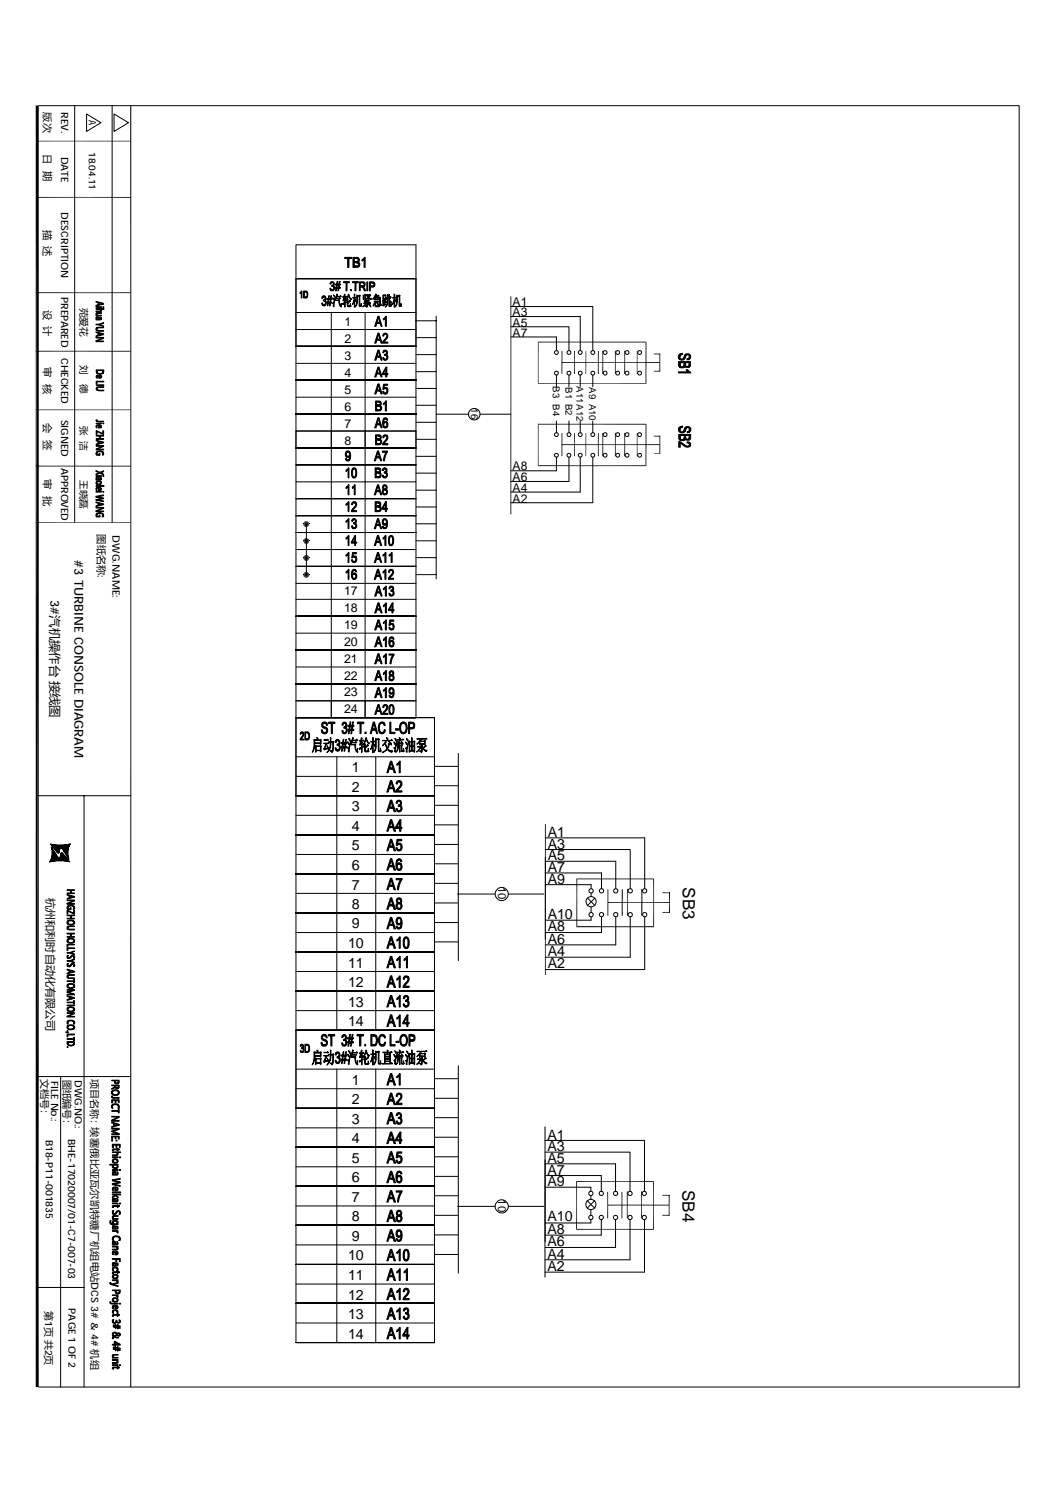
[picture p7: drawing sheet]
<svg xmlns="http://www.w3.org/2000/svg" width="210mm" height="297mm" viewBox="0 0 210 297" stroke-linecap="round" stroke-linejoin="round" font-family="sans-serif">
<defs><g id="words">
<g font-size="3.4">
<text x="135.8" y="176.5" transform="rotate(90 135.8 176.5)">SB3</text>
<text x="135.8" y="236.7" transform="rotate(90 135.8 236.7)">SB4</text>
</g>
<g font-size="2.8">
<text x="70" y="153.7">1</text>
<text x="70" y="157.6">2</text>
<text x="70" y="161.4">3</text>
<text x="70" y="165.3">4</text>
<text x="109" y="166.5">A1</text>
<text x="70" y="173.1">6</text>
<text x="70" y="169.2">5</text>
<text x="109" y="173.5">A7</text>
<text x="109" y="171.2">A5</text>
<text x="109" y="168.9">A3</text>
<text x="70" y="177">7</text>
<text x="109" y="175.8">A9</text>
<text x="70" y="180.9">8</text>
<text x="70" y="184.7">9</text>
<text x="109" y="185.3">A8</text>
<text x="109" y="182.8">A10</text>
<text x="69.3" y="188.6">10</text>
<text x="109" y="187.8">A6</text>
<text x="109" y="190.2">A4</text>
<text x="69.3" y="196.4">12</text>
<text x="69.3" y="192.5">11</text>
<text x="109" y="192.6">A2</text>
<text x="69.3" y="200.3">13</text>
<text x="69.3" y="204.2">14</text>
<text x="70" y="215.8">1</text>
<text x="70" y="219.7">2</text>
<text x="70" y="227.5">4</text>
<text x="70" y="223.6">3</text>
<text x="108.9" y="226.7">A1</text>
<text x="70" y="231.4">5</text>
<text x="108.9" y="233.7">A7</text>
<text x="108.9" y="231.4">A5</text>
<text x="108.9" y="229.1">A3</text>
<text x="70" y="235.2">6</text>
<text x="70" y="239.1">7</text>
<text x="108.9" y="236">A9</text>
<text x="70" y="243">8</text>
<text x="108.9" y="245.5">A8</text>
<text x="108.9" y="243">A10</text>
<text x="69.3" y="250.8">10</text>
<text x="70" y="246.9">9</text>
<text x="108.9" y="248">A6</text>
<text x="108.9" y="250.4">A4</text>
<text x="69.3" y="254.7">11</text>
<text x="108.9" y="252.9">A2</text>
<text x="69.3" y="258.6">12</text>
<text x="69.3" y="262.5">13</text>
<text x="69.3" y="266.3">14</text>
</g>
<g font-size="2.5">
<text x="68.5" y="64.9">1</text>
<text x="68.5" y="68.2">2</text>
<text x="68.5" y="71.6">3</text>
<text x="68.5" y="75">4</text>
<text x="68.5" y="81.7">6</text>
<text x="68.5" y="78.3">5</text>
<text x="68.5" y="88.5">8</text>
<text x="68.5" y="85.1">7</text>
<text x="14.8" y="111.4" transform="rotate(90 14.8 111.4)">#3 TURBINE CONSOLE DIAGRAM</text>
<text x="10" y="119.4" transform="rotate(90 10 119.4)">3#汽机操作台 接线图</text>
<text x="68.5" y="118.3">17</text>
<text x="68.5" y="121.7">18</text>
<text x="68.5" y="125.1">19</text>
<text x="68.5" y="128.5">20</text>
<text x="68.5" y="131.8">21</text>
<text x="68.5" y="135.2">22</text>
<text x="68.5" y="141.9">24</text>
<text x="68.5" y="138.5">23</text>
</g>
<g font-size="2.4">
<text x="102" y="60.9">A1</text>
<text x="102" y="62.9">A3</text>
<text x="102" y="65">A5</text>
<text x="102" y="67">A7</text>
<text x="102" y="93.6">A8</text>
<text x="102" y="95.7">A6</text>
<text x="102" y="97.9">A4</text>
<text x="102" y="100">A2</text>
</g>
<g font-size="2.2">
<text x="9.3" y="178.6" transform="rotate(90 9.3 178.6)">杭州和利时自动化有限公司</text>
<text x="99.1" y="176.5" transform="rotate(90 99.1 176.5)">10</text>
<text x="99.1" y="238.6" transform="rotate(90 99.1 238.6)">10</text>
</g>
<g font-size="2">
<text x="8.7" y="22.4" transform="rotate(90 8.7 22.4)">版次</text>
<text x="12.1" y="22.3" transform="rotate(90 12.1 22.3)">REV.</text>
<text x="17.7" y="23.9" transform="rotate(90 17.7 23.9)">A</text>
<text x="8.7" y="30.7" transform="rotate(90 8.7 30.7)">日 期</text>
<text x="12.1" y="31.1" transform="rotate(90 12.1 31.1)">DATE</text>
<text x="8.7" y="45.7" transform="rotate(90 8.7 45.7)">描 述</text>
<text x="12.1" y="42.2" transform="rotate(90 12.1 42.2)">DESCRIPTION</text>
<text x="12.1" y="59" transform="rotate(90 12.1 59)">PREPARED</text>
<text x="8.7" y="61.6" transform="rotate(90 8.7 61.6)">设 计</text>
<text x="12.1" y="71.2" transform="rotate(90 12.1 71.2)">CHECKED</text>
<text x="8.7" y="73.1" transform="rotate(90 8.7 73.1)">审 核</text>
<text x="12.1" y="83.5" transform="rotate(90 12.1 83.5)">SIGNED</text>
<text x="8.7" y="84.2" transform="rotate(90 8.7 84.2)">会 签</text>
<text x="8.7" y="95.4" transform="rotate(90 8.7 95.4)">审 批</text>
<text x="12.1" y="93" transform="rotate(90 12.1 93)">APPROVED</text>
<text x="19.5" y="106.3" transform="rotate(90 19.5 106.3)">图纸名称:</text>
<text x="22.4" y="106.5" transform="rotate(90 22.4 106.5)">DWG.NAME:</text>
<text x="8.2" y="214.7" transform="rotate(90 8.2 214.7)">文档号：</text>
<text x="10.2" y="215" transform="rotate(90 10.2 215)">FILE No.:</text>
<text x="12.7" y="214.8" transform="rotate(90 12.7 214.8)">图纸编号：</text>
<text x="14.9" y="215" transform="rotate(90 14.9 215)">DWG.NO.:</text>
<text x="18.2" y="214.7" transform="rotate(90 18.2 214.7)">项目名称：埃塞俄比亚瓦尔凯特糖厂机组电站DCS 3# &amp; 4# 机组</text>
<text x="9.1" y="226.7" transform="rotate(90 9.1 226.7)">B18-P11-001835</text>
<text x="13.5" y="226.6" transform="rotate(90 13.5 226.6)">BHE-17020007/01-C7-007-03</text>
<text x="9" y="260.8" transform="rotate(90 9 260.8)">第1页 共2页</text>
<text x="13.6" y="260.3" transform="rotate(90 13.6 260.3)">PAGE 1 OF 2</text>
</g>
<g font-size="1.9">
<text x="17.7" y="30.2" transform="rotate(90 17.7 30.2)">18.04.11</text>
<text x="16" y="61.2" transform="rotate(90 16 61.2)">苑爱花</text>
<text x="16" y="72.7" transform="rotate(90 16 72.7)">刘</text>
<text x="16" y="76.3" transform="rotate(90 16 76.3)">德</text>
<text x="110" y="76.9" transform="rotate(90 110 76.9)">B3 B4</text>
<text x="112.5" y="77.1" transform="rotate(90 112.5 77.1)">B1 B2</text>
<text x="114.7" y="76.9" transform="rotate(90 114.7 76.9)">A11A12</text>
<text x="117.2" y="77.1" transform="rotate(90 117.2 77.1)">A9 A10</text>
<text x="93.8" y="81.2" transform="rotate(90 93.8 81.2)">16</text>
<text x="16" y="84.7" transform="rotate(90 16 84.7)">张 洁</text>
<text x="16" y="95.5" transform="rotate(90 16 95.5)">王晓磊</text>
</g>
<text font-size=".8" x="12.2" y="169.8" transform="rotate(90 12.2 169.8)">auto</text>
<g font-size=".5">
<text x="11.5" y="168.1" transform="rotate(90 11.5 168.1)">hollilas</text>
<text x="13.1" y="168.1" transform="rotate(90 13.1 168.1)">pgqh</text>
</g>
<text font-size=".4" x="10.6" y="169.9" transform="rotate(90 10.6 169.9)">hollysys</text>
</g></defs>
<g fill="#000" stroke="#000" stroke-width=".2">
<path d="M59.7 58.2h.2l-.2 .2z" fill-rule="evenodd"/>
<path d="M59.9 57.9h.2v1.4h-.2v-1.1h-.1z" fill-rule="evenodd"/>
<path d="M60.4 57.9h.6l.1 .1-.6 .1v1h.6l-.2 .2h-.5z" fill-rule="evenodd"/>
<path d="M60.7 58.1h.5l.1 .6-.2 .4h-.6h.4l.2-.2v-.6z" fill-rule="evenodd"/>
<path d="M64.1 59h.3l-.2 .4-.2-.1z" fill-rule="evenodd"/>
<path d="M64.3 59.7l.5 .1-.5 .1z" fill-rule="evenodd"/>
<path d="M64.1 59a.37 .37 0 0 1 .5-.2 .37 .37 0 0 1 .2 .4v.5h-.4a.32 .32 0 0 0 .3-.3 .32 .32 0 0 0-.3-.4z" fill-rule="evenodd"/>
<path d="M64.5 59.9l.3-.1 .1 .2v.6l-.3 .3-.5-.2 .6-.2v-.4z" fill-rule="evenodd"/>
<path d="M65.3 59.6h.4h-.3v.5h-.2z" fill-rule="evenodd"/>
<path d="M65.4 58.8h.1l-.1 .6h-.1z" fill-rule="evenodd"/>
<path d="M65.7 56.2h.4l-.3 .3h-.1z" fill-rule="evenodd"/>
<path d="M65.6 57.3h.2l.3 .4h-.4z" fill-rule="evenodd"/>
<path d="M65 59.4h.7l.1-.6h.2l-.1 .6h.1v.2h-.1l-.1 .5h.2v.2h-.3v.6h-.2l.1-.6h-.6v-.2h.7v-.5h-.7z" fill-rule="evenodd"/>
<path d="M66 56.8h.4l-.1 .1h.2l-.5 .1z" fill-rule="evenodd"/>
<path d="M65.8 56.2l.2-.2 .4 .2v.6h-.4l.3-.1v-.4z" fill-rule="evenodd"/>
<path d="M66.2 59.3l.2 .2v.2z" fill-rule="evenodd"/>
<path d="M66.3 58.7l.3 .1-.1 .3z" fill-rule="evenodd"/>
<path d="M66.1 57l.4-.1a.63 .63 0 0 1-.2 1l-.6-.2h.5l.2-.2-.1-.5z" fill-rule="evenodd"/>
<path d="M66.7 59l-.2 1.2-.2 .1z" fill-rule="evenodd"/>
<path d="M66.8 57.3h.5h-.3l-.1 .6h-.1z" fill-rule="evenodd"/>
<path d="M67 56.7h.4h-.3l-.1 .5h-.1z" fill-rule="evenodd"/>
<path d="M67 58.5l.2 .1-.3 .4z" fill-rule="evenodd"/>
<path d="M67.1 56h.1l-.1 .5h-.1z" fill-rule="evenodd"/>
<path d="M66.7 59.7h.7l.1-.1 .1 .1z" fill-rule="evenodd"/>
<path d="M67.4 59.8l.2-.1v.7l.3 .7a.81 .81 0 0 1-.5-.8z" fill-rule="evenodd"/>
<path d="M66.9 59.3h.6l.1-.1 .1 .2z" fill-rule="evenodd"/>
<path d="M66.7 56.5h.7l.1-.5h.2l-.1 .5h.1v.2h-.1l-.1 .5h.2v.1h-.3v.6h-.2l.1-.6h-.6v-.1h.7v-.5h-.7z" fill-rule="evenodd"/>
<path d="M66.9 59h.7l.2-.2 .1 .2h-.9l-.3 .6z" fill-rule="evenodd"/>
<path d="M68.4 59.1h.1l-.1 .6 .6 .1-.7 .1-.1-.2z" fill-rule="evenodd"/>
<path d="M68.5 58.5l.2 .2-.3 .3z" fill-rule="evenodd"/>
<path d="M68.6 59.3l.1 .1v.3h-.3h.2z" fill-rule="evenodd"/>
<path d="M68.6 59.8v.4z" fill-rule="evenodd"/>
<path d="M68.7 59.7l.1-.1 .2 .2z" fill-rule="evenodd"/>
<path d="M68.2 59h.6l.1-.1 .1 .2z" fill-rule="evenodd"/>
<path d="M69.1 59.5l.2 .2-.1 1.1 .6 .1-.1 .1-.6-.1z" fill-rule="evenodd"/>
<path d="M69.3 58.8l.1 .1-.5 .8z" fill-rule="evenodd"/>
<path d="M69.3 58.5l.4 .8 .3 .2a.28 .28 0 0 1-.4 0 .28 .28 0 0 1-.1-.3l-.1-.4h-.1z" fill-rule="evenodd"/>
<path d="M68.4 56h1.1v.2h-.5v1.7h-.2l.1-1.7h-.5z" fill-rule="evenodd"/>
<path d="M69.6 59.8v-.1l.2 .2-.6 .4z" fill-rule="evenodd"/>
<path d="M69.7 57.6h.2v.3h-.2z" fill-rule="evenodd"/>
<path d="M68.6 51.2h1.4v.2h-.6v1.8h-.2v-1.8h-.6z" fill-rule="evenodd"/>
<path d="M70.5 58.5l.2 .1-.1 .6z" fill-rule="evenodd"/>
<path d="M70.5 59.8l.1 1.1-.1 .2z" fill-rule="evenodd"/>
<path d="M70.5 59.3l.2 .3-.2 .2-.4 .8z" fill-rule="evenodd"/>
<path d="M70.6 59.6l.3 .2v.3z" fill-rule="evenodd"/>
<path d="M70.1 59.2h.6l.1-.1 .1 .2z" fill-rule="evenodd"/>
<path d="M70.2 51.2l1.2 .1-.9 .1v.7h.8h-.1l.3 .2h-1v.6l1 .1-.2 .2h-1.1z" fill-rule="evenodd"/>
<path d="M71 58.9h.5h-.4v1.5l-.4 .7 .3-.9z" fill-rule="evenodd"/>
<path d="M71 58.7l.7 .1v2h-.2v-1.9h-.5z" fill-rule="evenodd"/>
<path d="M70.1 56h1.2v.2h-.5v1.7h-.2l.1-1.7h-.6z" fill-rule="evenodd"/>
<path d="M70.8 51.4h.6l.1 .6-1 .1h.5l.2-.2v-.3z" fill-rule="evenodd"/>
<path d="M70.9 52.3l.6 .1v.5h-1h.6l.2-.2a.39 .39 0 0 0-.4-.4z" fill-rule="evenodd"/>
<path d="M71.1 58.8l.4-.1 .2 .1z" fill-rule="evenodd"/>
<path d="M72 51.7l.4-.1-.3 .3z" fill-rule="evenodd"/>
<path d="M71.5 56.1h.9l.2 .1h-.9v.6l.9 .1-.4 .2h-.5v.8h-.2z" fill-rule="evenodd"/>
<path d="M71.9 57.1h.5l.4 .8h-.3l-.3-.7z" fill-rule="evenodd"/>
<path d="M72.3 58.7l.1 .1v.7l-.1 .1z" fill-rule="evenodd"/>
<path d="M72.1 56.2h.5v.7l-.9-.1h.6l.1-.4z" fill-rule="evenodd"/>
<path d="M72.6 58.5l.1 .1v.9h.1l-.2 .2z" fill-rule="evenodd"/>
<path d="M72.5 51.2h.1v2h-.2v-1.6h-.3z" fill-rule="evenodd"/>
<path d="M72.5 59.8l.4-.3 .2 .1-.4 .2h.6l-.7 .2z" fill-rule="evenodd"/>
<path d="M72.9 58.7h.7h-.6l.2 .4h.2l-.1 .1 .7 .2-.2 .2-.7-.3z" fill-rule="evenodd"/>
<path d="M73 56.1h.2v1.8h-.2z" fill-rule="evenodd"/>
<path d="M72.7 59.5l.6-.2z" fill-rule="evenodd"/>
<path d="M72.4 60.3l.8-.4-.6 .4h1.1v.2l-.2-.2z" fill-rule="evenodd"/>
<path d="M72.7 59.8h.5l.2-.2 .1 .2z" fill-rule="evenodd"/>
<path d="M72.8 58.7h.8l.1-.1v.1z" fill-rule="evenodd"/>
<path d="M72.9 58.7h.8l-.3 .4h-.1l.3-.4z" fill-rule="evenodd"/>
<path d="M73.5 56.1h.8l.2 .1-.8 .1v.6l.8 .1-.8 .1v.8h-.2z" fill-rule="evenodd"/>
<path d="M74 56.3h.5v.7l-.8-.1h.5l.2-.1-.1-.4z" fill-rule="evenodd"/>
<path d="M74.6 58.9h.7h-.6l-.5 .6z" fill-rule="evenodd"/>
<path d="M74.8 58.5l.1 .2-.3 .1z" fill-rule="evenodd"/>
<path d="M74.6 58.9l.6-.1 .1-.1 .1 .2-.3 .4 .2-.4z" fill-rule="evenodd"/>
<path d="M74.5 59.3h1l.1-.2 .1 .2z" fill-rule="evenodd"/>
<path d="M74.4 60h1.2v-.4l.1 .5z" fill-rule="evenodd"/>
<path d="M74.5 59.6h1.1v-.3h.1l-.1 .4h-1z" fill-rule="evenodd"/>
<path d="M76.2 59.7l.1 .1v.8h.2l-.3 .3z" fill-rule="evenodd"/>
<path d="M76.2 59.4l.2 .1-.2 .1z" fill-rule="evenodd"/>
<path d="M76.2 58.8h.4h-.3v.6l.5 .1-.6-.1z" fill-rule="evenodd"/>
<path d="M76.2 58.7l.6 .1v.6h-.5h.3v-.6h-.4z" fill-rule="evenodd"/>
<path d="M76.4 59.5h.2l-.1 .4 .3 .1h-.3l.1 .6h-.3h.1z" fill-rule="evenodd"/>
<path d="M76.3 58.7h.3l.1-.1 .1 .2z" fill-rule="evenodd"/>
<path d="M76.5 59.9l.2-.1 .1 .2z" fill-rule="evenodd"/>
<path d="M76.8 59.1l.2 .2v.3z" fill-rule="evenodd"/>
<path d="M76.7 60.1l.4-.2-.3 .4z" fill-rule="evenodd"/>
<path d="M77.1 58.6l.2 .1-.1 1.6-.2 .5-.4 .3 .5-.9z" fill-rule="evenodd"/>
<path d="M77.4 58.6l.1 .1v1.1h.1l-.1 .1 .1 1h-.2z" fill-rule="evenodd"/>
<path d="M77.5 59.9l.4 .2-.1 .2z" fill-rule="evenodd"/>
<path d="M77.7 59l.2 .2-.4 .3z" fill-rule="evenodd"/>
<path d="M78.4 58.5l.2 .1-.1 .6h-.1z" fill-rule="evenodd"/>
<path d="M78.4 59.8l.1-.1v1.4h-.1z" fill-rule="evenodd"/>
<path d="M78.4 59.3h.1l.1 .3-.2 .2-.3 .8z" fill-rule="evenodd"/>
<path d="M78.5 59.6l.3 .2v.3z" fill-rule="evenodd"/>
<path d="M78.1 59.2h.6v-.1l.2 .2z" fill-rule="evenodd"/>
<path d="M79 58.9h.4h-.4v1.3l-.4 .9 .3-.7z" fill-rule="evenodd"/>
<path d="M79 58.7l.6 .1v2h-.2v-1.9h-.4z" fill-rule="evenodd"/>
<path d="M79 58.8l.5-.1 .1 .1z" fill-rule="evenodd"/>
<path d="M19.1 61h1.1v.2h-1.1z" fill-rule="evenodd"/>
<path d="M19.1 62.3h.1l.1 .4-.2-.1z" fill-rule="evenodd"/>
<path d="M19.1 63.1h.1l.1 .4z" fill-rule="evenodd"/>
<path d="M19.2 74.7l.2 .5-.3-.1z" fill-rule="evenodd"/>
<path d="M19.2 63.1h.4v.4v-.3l-.4 .1z" fill-rule="evenodd"/>
<path d="M20 61.5v.2z" fill-rule="evenodd"/>
<path d="M19.1 63.5h.5v-.4l.2 .4 .3-.1v.2l-.2 .1h-.8z" fill-rule="evenodd"/>
<path d="M19.3 74.7l.4-.1 .1 .5 .3-.1v.2l-.5 .1v-.6h-.2l-.1 .3z" fill-rule="evenodd"/>
<path d="M19.1 61.9h.8l.2-.3 .1 .1-.2 .3h-.9z" fill-rule="evenodd"/>
<path d="M19.2 62.3l1-.1v.1h-.7l-.3 .2z" fill-rule="evenodd"/>
<path d="M19.1 62.7h1.1v.2h-1.1z" fill-rule="evenodd"/>
<path d="M19.9 63.1l.3 .1-.1 .4z" fill-rule="evenodd"/>
<path d="M19.8 74.6l.4 .2-.1 .4v-.4l-.3-.1z" fill-rule="evenodd"/>
<path d="M19.3 73.7l.1 .5 .2 .1h.6l.3-.4v.4l-.3 .2-.7-.1-.2-.1z" fill-rule="evenodd"/>
<path d="M19.1 60l1.5 .4v.1l-.9-.3-.2 .4v-.4l-.4-.1z" fill-rule="evenodd"/>
<path d="M19.1 60.7l.4-.1 .2-.4v.4l.9-.1-1.5 .4z" fill-rule="evenodd"/>
<path d="M19.6 64.6l.3-.1 .7 .3v.2z" fill-rule="evenodd"/>
<path d="M19.1 64.5h.5l1-.3v.1l-1 .3h-.5z" fill-rule="evenodd"/>
<path d="M19.3 65.2l1.3-.1v.1l-1.2 .1-.1 .2z" fill-rule="evenodd"/>
<path d="M19.1 65.3l.2-.1v.4l.1 .1 1.2 .1v.1l-1.3-.1-.2-.2z" fill-rule="evenodd"/>
<path d="M19.1 66l1.5 .4v.2l-.9-.3-.2 .4v-.4l-.4-.1z" fill-rule="evenodd"/>
<path d="M19.1 66.8l.4-.1 .2-.4v.4l.6-.2 .3 .1-1.5 .4z" fill-rule="evenodd"/>
<path d="M19.1 67.1h1.5v.2h-1.5z" fill-rule="evenodd"/>
<path d="M19.1 67.8l1.2-.5h.3l-1.2 .5z" fill-rule="evenodd"/>
<path d="M19.1 67.8h1.5v.2h-1.5z" fill-rule="evenodd"/>
<path d="M20.4 61l.3 .2h-.3z" fill-rule="evenodd"/>
<path d="M19.1 73.6h1.6v.4l-.2 .3v-.6h-1.2v.6z" fill-rule="evenodd"/>
<path d="M19.1 75.8h1.6v.2h-1.4v.4h-.2z" fill-rule="evenodd"/>
<path d="M19.1 76.6h1.6v.1h-1.6z" fill-rule="evenodd"/>
<path d="M19.3 77l1.4-.1v.2h-1.3l-.1 .3z" fill-rule="evenodd"/>
<path d="M19.2 77.1l.1-.1v.5l.2 .1h1.2v.2l-1.4-.1-.2-.2z" fill-rule="evenodd"/>
<path d="M19.1 61.4h1.6v.1l-.7 .1-.9-.1z" fill-rule="evenodd"/>
<path d="M64 60.3h.2l.2 .3-.3 .1z" fill-rule="evenodd"/>
<path d="M65.2 60.3h.4h-.3l-.1 .6h-.1z" fill-rule="evenodd"/>
<path d="M66.2 60.3h.3l-.1 .7-.1-.1v-.4z" fill-rule="evenodd"/>
<path d="M67.9 60.4v.5l-.1-.1z" fill-rule="evenodd"/>
<path d="M68.2 60.4h.4l-.4 .2z" fill-rule="evenodd"/>
<path d="M68.3 60.4l.7-.3-.3 .2-.1 .8v-.7z" fill-rule="evenodd"/>
<path d="M69.7 60.4l.1 .5h-.5h.4z" fill-rule="evenodd"/>
<path d="M71.8 60.4l.1 .5h-.4v-.1h.3z" fill-rule="evenodd"/>
<path d="M72.4 60.3h1.1l-1 .2z" fill-rule="evenodd"/>
<path d="M72.7 60.9h.4l-.2 .2z" fill-rule="evenodd"/>
<path d="M72.7 60.5l.2 .1-.7 .5z" fill-rule="evenodd"/>
<path d="M73 60.4h.1v.5h-.2z" fill-rule="evenodd"/>
<path d="M73.2 60.5l.5 .3v.3z" fill-rule="evenodd"/>
<path d="M72.6 60.3h.9l-.2-.3 .4 .3z" fill-rule="evenodd"/>
<path d="M74.4 60.4v.4l-.1 .1z" fill-rule="evenodd"/>
<path d="M74.6 60.2l.2 .2v.5h.7l-.8 .1z" fill-rule="evenodd"/>
<path d="M74.9 60.1l.3 .2-.1 .3z" fill-rule="evenodd"/>
<path d="M74.7 79.8h.9l.2 .2h-.9v.6h.8l-.1 .1 .2 .1h-.9v.7h.9l-.2 .2-.9 .1z" fill-rule="evenodd"/>
<path d="M75.2 66.3h.2l-.4 1.2 .6 .2h-.6l-.2 .6h-.3z" fill-rule="evenodd"/>
<path d="M75.4 66.3l.6 2h-.2l-.2-.6-.6-.2h.6l-.3-1z" fill-rule="evenodd"/>
<path d="M75.2 62.9h.2l-.4 1.2 .6 .2h-.6l-.2 .6h-.3z" fill-rule="evenodd"/>
<path d="M75.4 62.9l.6 2h-.2l-.2-.6-.6-.2h.6l-.3-1z" fill-rule="evenodd"/>
<path d="M75.2 73.1h.2l-.4 1.1 .6 .2h-.6l-.2 .6h-.3z" fill-rule="evenodd"/>
<path d="M75.4 73.1l.6 1.9h-.2l-.2-.6-.6-.2h.6l-.3-1z" fill-rule="evenodd"/>
<path d="M75.2 69.7h.2l-.4 1.2 .6 .2h-.6l-.2 .6h-.3z" fill-rule="evenodd"/>
<path d="M75.4 69.7l.6 2h-.2l-.2-.6-.6-.2h.6l-.3-1z" fill-rule="evenodd"/>
<path d="M75.2 76.4h.2l-.4 1.2 .6 .2h-.6l-.2 .6h-.3z" fill-rule="evenodd"/>
<path d="M75.4 76.4l.6 2h-.2l-.2-.6-.6-.2h.6l-.3-1z" fill-rule="evenodd"/>
<path d="M74.8 60.9h.5l.1-.5 .1 .5z" fill-rule="evenodd"/>
<path d="M75.5 60.3l.3 .2v.3z" fill-rule="evenodd"/>
<path d="M75.6 60.1h.1l-.1 .1z" fill-rule="evenodd"/>
<path d="M75.3 80h.5l.1 .4-.2 .2h-.8l.7-.1v-.5z" fill-rule="evenodd"/>
<path d="M76.2 69.9h.4h-.1l-.1 .3h-.2z" fill-rule="evenodd"/>
<path d="M76.2 71.1h.1l.1 .3 .3 .1h-.4z" fill-rule="evenodd"/>
<path d="M76.2 77.9l.1-.1 .2 .4h.5l-.2 .2h-.4z" fill-rule="evenodd"/>
<path d="M76.3 63.4h.4l-.4 .3z" fill-rule="evenodd"/>
<path d="M76.5 70.5h.5l-.1 .1 .1 .1h-.5z" fill-rule="evenodd"/>
<path d="M76.4 69.8l.4-.1 .2 .1 .1 .5-.1 .2h-.4l.3-.2v-.3l-.6-.2z" fill-rule="evenodd"/>
<path d="M76.2 66.5a.49 .49 0 0 1 .8 0h-.4l-.2 .2v.2h-.2z" fill-rule="evenodd"/>
<path d="M76.5 77.2l.3-.1 .2 .1z" fill-rule="evenodd"/>
<path d="M76.5 60.6l.3-.1z" fill-rule="evenodd"/>
<path d="M76.7 63l.2-.1v2h-.2v-1.5h-.3z" fill-rule="evenodd"/>
<path d="M76.8 79.7h.1v2.1h-.2v-1.6h-.3z" fill-rule="evenodd"/>
<path d="M76.8 73.1h.2l-.7 1.2h.9v.2h-.2v.5h-.2v-.5h-.7z" fill-rule="evenodd"/>
<path d="M77 73.1v1.2h-.7h.5v-.9z" fill-rule="evenodd"/>
<path d="M76.7 66.5h.3a1.21 1.21 0 0 1-.5 1.4l-.1 .2h.8v.2h-1.1l.1-.4 .8-1-.1-.3z" fill-rule="evenodd"/>
<path d="M76.7 70.7l.4 .1 .1 .4-.3 .4-.4 .1-.2-.2h.5l.2-.3-.1-.4z" fill-rule="evenodd"/>
<path d="M76.7 77.3l.3-.1 .2 .3-.2 .7h-.3l.2-.2 .1-.2-.1-.4z" fill-rule="evenodd"/>
<path d="M76.3 76.4h.8v.3h-.6l-.1 .5h.6l-.8 .3z" fill-rule="evenodd"/>
<path d="M77.8 60.4l.1 .5-.4 .1-.1-.1 .4-.1z" fill-rule="evenodd"/>
<path d="M79.8 60.4l.1 .5h-.4l-.1-.1h.4z" fill-rule="evenodd"/>
<path d="M135.3 70.5l.5-.2v.2l-.4 .1-.1 .4z" fill-rule="evenodd"/>
<path d="M135.3 72.2l.1 .7 .4 .1 .3-.5v.6h-.8z" fill-rule="evenodd"/>
<path d="M136.5 73.6l.4 .1v.3z" fill-rule="evenodd"/>
<path d="M136.4 72.2v.5l.2 .2h.3l.2-.1v-.3v.6h-.5l-.2-.1z" fill-rule="evenodd"/>
<path d="M136.7 71.4l.3-.1 .2-.3v.5l-.5 .1z" fill-rule="evenodd"/>
<path d="M135 72h2.4l-.1 .9-.2 .2v-.9h-.7v.8l-.1-.1-.2 .2v-.9h-.8v.9l-.3-.4z" fill-rule="evenodd"/>
<path d="M135 70.6l.3-.1v.6a.47 .47 0 0 0 .5 .3 .47 .47 0 0 0 .3-.5l.2-.4 .6-.1a.61 .61 0 0 1 .5 .5 .61 .61 0 0 1-.2 .6v-.6l-.2-.3h-.4l-.2 .3a.79 .79 0 0 1-.5 .7 .79 .79 0 0 1-.8-.2l-.1-.3z" fill-rule="evenodd"/>
<path d="M135 74h1.9v-.3l.5 .5h-2.4z" fill-rule="evenodd"/>
<path d="M19.1 94.6h1.1v.2h-1.1z" fill-rule="evenodd"/>
<path d="M19.1 96.6h1.6v.2h-1.6z" fill-rule="evenodd"/>
<path d="M19.1 97.8h1.1v.1h-1.1z" fill-rule="evenodd"/>
<path d="M19.1 84.2h1.1v.1h-1.1z" fill-rule="evenodd"/>
<path d="M19.1 95.1l.1-.1 .1 .4z" fill-rule="evenodd"/>
<path d="M19.1 83.6h.2v.2z" fill-rule="evenodd"/>
<path d="M19.1 84.7l.1-.1 .1 .5h-.1z" fill-rule="evenodd"/>
<path d="M19.1 97.1l.2 .5-.2-.2z" fill-rule="evenodd"/>
<path d="M19.2 95h.4v.4l-.1-.3-.3 .1z" fill-rule="evenodd"/>
<path d="M19.1 93.6l.8 .4-.2 .1-.6-.3z" fill-rule="evenodd"/>
<path d="M19.1 90l.2-.1v.5h.4v-.2h.2v.4h-.7z" fill-rule="evenodd"/>
<path d="M19.3 84.6l.4-.1 .1 .5 .3-.1v.2l-.5 .1v-.5h-.2l-.1 .2z" fill-rule="evenodd"/>
<path d="M19.1 95.4h.5v-.4l.2 .4 .3-.2-.1 .3h-.9z" fill-rule="evenodd"/>
<path d="M19.1 95.9l.4-.2 .6 .1-.1 .3-.2-.3-.5 .1-.1 .4z" fill-rule="evenodd"/>
<path d="M19.2 97.1l.5-.2v.6l.4-.2v.2l-.5 .1v-.5h-.2l-.2 .2z" fill-rule="evenodd"/>
<path d="M19.7 84.5l.5 .2v.3z" fill-rule="evenodd"/>
<path d="M19.9 95l.3 .1-.1 .4z" fill-rule="evenodd"/>
<path d="M19.2 96.1l.2 .2h.5l.2-.5 .1 .4-.6 .3-.4-.2z" fill-rule="evenodd"/>
<path d="M19.7 96.9l.5 .3-.1 .3-.1-.3-.3-.1z" fill-rule="evenodd"/>
<path d="M19.3 89.9l.4-.2h.5l.2 .2v.3l-.3-.3h-.5l-.3 .3z" fill-rule="evenodd"/>
<path d="M19.3 83.6l.1 .2h1.2v.1h-1.2h-.1z" fill-rule="evenodd"/>
<path d="M19.1 85.7l1.3 .6v-.6h.2v.7l-1.3-.6v.6h-.2z" fill-rule="evenodd"/>
<path d="M19.1 87.3h.7l.2-.5v.5h.6v.1h-1.5z" fill-rule="evenodd"/>
<path d="M19.1 86.6h1.5v.2h-.6l-.2 .5v-.5h-.7z" fill-rule="evenodd"/>
<path d="M19.1 87.6l1.5 .4v.1l-.9-.2-.2 .4v-.5l-.4-.1z" fill-rule="evenodd"/>
<path d="M19.1 88.3h.4l.2-.4v.3l.9-.1-1.5 .4z" fill-rule="evenodd"/>
<path d="M19.1 88.6h1.5v.2h-1.5z" fill-rule="evenodd"/>
<path d="M19.1 89.4l1.2-.6h.3l-1.3 .6z" fill-rule="evenodd"/>
<path d="M19.1 89.4h1.5v.1h-1.5z" fill-rule="evenodd"/>
<path d="M20.4 89.9l.2 .2v.4h-.2z" fill-rule="evenodd"/>
<path d="M19.9 94.1h.2l.5 .2v.2z" fill-rule="evenodd"/>
<path d="M19.1 94.3l1.5-.6v.1l-1.5 .7z" fill-rule="evenodd"/>
<path d="M19.1 99.4l1.5 .3v.1l-1.5-.3z" fill-rule="evenodd"/>
<path d="M19.1 98.7l1.5-.2v.1l-1.1 .2z" fill-rule="evenodd"/>
<path d="M19.1 98.7l1.5 .4v.1l-1.5-.3z" fill-rule="evenodd"/>
<path d="M19.1 99.4l1.2-.3 .3 .1-1.3 .3z" fill-rule="evenodd"/>
<path d="M20.4 84.2h.3v.1z" fill-rule="evenodd"/>
<path d="M20.5 94.6h.2l-.1 .2h-.2z" fill-rule="evenodd"/>
<path d="M20.4 97.8l.3 .1h-.2z" fill-rule="evenodd"/>
<path d="M68.8 89.9h.4l-.3 .3 .1 .5 .2 .1h-.4l-.1-.1z" fill-rule="evenodd"/>
<path d="M68.7 91.3l.2-.1 .3 .4h.4l-.6 .1z" fill-rule="evenodd"/>
<path d="M68.9 93.5h.4l-.5 .3z" fill-rule="evenodd"/>
<path d="M68.8 96.9h.5l-.4 .3z" fill-rule="evenodd"/>
<path d="M68.9 89.9a.49 .49 0 0 1 .5-.2 .49 .49 0 0 1 .3 .5v1.1l-.1 .3h-.4l.2-.2 .2-.4v-.3h-.2l.1-.5-.2-.3z" fill-rule="evenodd"/>
<path d="M68.8 90.8l.8-.1a.41 .41 0 0 1-.8 .1z" fill-rule="evenodd"/>
<path d="M69.3 93.1h.1v2h-.1v-1.6h-.3z" fill-rule="evenodd"/>
<path d="M69.3 96.4h.1v2.1h-.1v-1.6l-.3-.1z" fill-rule="evenodd"/>
<path d="M69.3 99.8h.1v2h-.1v-1.6h-.3z" fill-rule="evenodd"/>
<path d="M70.1 93.3h.3l-.3 .4 .1 1 .2 .2h-.3l-.1-.3z" fill-rule="evenodd"/>
<path d="M70.1 96.9h.4l-.4 .3z" fill-rule="evenodd"/>
<path d="M70.1 93.2l.2-.1h.4l.3 .5-.1 1.1-.3 .4-.5-.2h.4l.2-.3v-1.1l-.1-.2z" fill-rule="evenodd"/>
<path d="M70.1 100l.5-.2 .3 .2h-.6l-.2 .4h-.2z" fill-rule="evenodd"/>
<path d="M70.5 96.4h.2v2.1h-.2v-1.6l-.3-.1z" fill-rule="evenodd"/>
<path d="M74.6 93.1h.8l.2 .1-.8 .1v.6l.8 .1 .1 .1h-.9v.7l.9 .1-.1 .1-1 .1z" fill-rule="evenodd"/>
<path d="M74.6 99.8h.8l.3 .3h-.9v.6h.8l.1 .2h-.9v.7h.9l-.2 .2h-.9z" fill-rule="evenodd"/>
<path d="M74.7 86.5h.9l.2 .2h-.9v.6l.8 .1h-.1l.2 .2h-.9v.7h.9l-.2 .2h-.9z" fill-rule="evenodd"/>
<path d="M75.1 89.7h.2l-.4 1.2 .6 .2h-.6l-.2 .6h-.2z" fill-rule="evenodd"/>
<path d="M75.3 89.7l.6 2h-.2l-.2-.6-.6-.2h.6l-.3-1z" fill-rule="evenodd"/>
<path d="M75.1 96.5h.2l-.4 1.1 .6 .2h-.6l-.2 .7h-.2z" fill-rule="evenodd"/>
<path d="M75.3 96.5l.6 2h-.2l-.2-.7-.6-.2h.6l-.3-.9z" fill-rule="evenodd"/>
<path d="M75.2 83.1h.2l-.4 1.2 .6 .2h-.6l-.2 .6h-.3z" fill-rule="evenodd"/>
<path d="M75.4 83.1l.6 2h-.2l-.2-.6-.6-.2h.6l-.3-1z" fill-rule="evenodd"/>
<path d="M75.2 93.3l.5 .1-.1 .6-.8-.1 .7-.1v-.4z" fill-rule="evenodd"/>
<path d="M75.2 94.1l.6 .1 .1 .3-.2 .4-.9-.1 .8-.1v-.4z" fill-rule="evenodd"/>
<path d="M75.3 86.7h.5l.1 .4-.2 .3-.8-.1 .7-.1v-.3z" fill-rule="evenodd"/>
<path d="M75.3 80.8h.5l.1 .2-.1 .5h-.9h.6a.35 .35 0 0 0 .2-.4 .35 .35 0 0 0-.4-.3z" fill-rule="evenodd"/>
<path d="M75.3 87.6h.5l.1 .1-.1 .6h-.9h.6a.35 .35 0 0 0 .2-.5 .35 .35 0 0 0-.4-.2z" fill-rule="evenodd"/>
<path d="M76.2 93.3h.3h-.1l-.1 .3h-.2z" fill-rule="evenodd"/>
<path d="M76.1 94.6l.1-.1 .3 .4h-.3z" fill-rule="evenodd"/>
<path d="M76.3 83.3h.4l-.2 .2-.2 .6h.2l-.1 .2 .1 .6h.5l-.2 .3-.3-.1-.3-.4-.1-.7z" fill-rule="evenodd"/>
<path d="M76.3 80.2h.4l-.4 .3z" fill-rule="evenodd"/>
<path d="M76.5 93.9h.4l-.1 .1 .2 .1h-.5z" fill-rule="evenodd"/>
<path d="M76.2 93.2a.48 .48 0 0 1 .8 .2l-.1 .5h-.4l.3-.1a.3 .3 0 0 0 0-.4 .3 .3 0 0 0-.3-.1z" fill-rule="evenodd"/>
<path d="M76.2 96.6a.43 .43 0 0 1 .7 0h-.4l-.2 .2 .1 .4 .5 .1-.1 .1 .2 .1-.7 .1-.1 .4 .4 .3h-.4a.57 .57 0 0 1 .2-.9l-.3-.3z" fill-rule="evenodd"/>
<path d="M76.3 86.6l.5-.1 .2 .2-.5 .1-.1 .3h-.2z" fill-rule="evenodd"/>
<path d="M76.4 84l.2-.2 .4 .2z" fill-rule="evenodd"/>
<path d="M76.3 83.3a.45 .45 0 0 1 .6-.1 .45 .45 0 0 1 .2 .4h-.1l-.2-.3z" fill-rule="evenodd"/>
<path d="M76.7 99.8h.2l-.7 1.3h.9v.2h-.2v.5h-.2v-.5h-.7z" fill-rule="evenodd"/>
<path d="M76.9 99.8v1.3h-.7h.5v-.9z" fill-rule="evenodd"/>
<path d="M76.6 96.6l.4 .1v.3l-.1 .3h-.3l.2-.2v-.3z" fill-rule="evenodd"/>
<path d="M76.6 94.1h.4l.1 .5-.3 .4-.3 .1-.3-.2h.5l.2-.3-.1-.4z" fill-rule="evenodd"/>
<path d="M76.6 97.5h.4l.1 .5-.3 .5h-.4l-.2-.2h.4l.3-.3-.1-.4z" fill-rule="evenodd"/>
<path d="M76.7 86.7h.3l.2 .5-.8 1.1h.8v.2h-1.1l.1-.4 .8-.9-.1-.3z" fill-rule="evenodd"/>
<path d="M76.7 84.1l.3-.1 .1 .1 .1 .6-.2 .2h-.3l.3-.2v-.4z" fill-rule="evenodd"/>
<path d="M76.1 89.7h1l-.5 1.2-.1 .8h-.2v-.5l.5-1.2h-.7z" fill-rule="evenodd"/>
<path d="M135.3 84.9l.5-.1v.2l-.3 .1-.2 .4z" fill-rule="evenodd"/>
<path d="M135.3 86.6l.1 .7 .6 .1 .1-.4v.6h-.8z" fill-rule="evenodd"/>
<path d="M136.4 86.6v.5l.2 .3 .4-.1 .1-.3v.5l-.5 .1-.2-.2z" fill-rule="evenodd"/>
<path d="M137.2 85.5v.5l-.5 .1 .1-.3a.32 .32 0 0 0 .4-.3z" fill-rule="evenodd"/>
<path d="M135 87.9l.5 .1 1.2 .8 .3-.1 .2-.3v.4l-.7 .1-1.2-.7v.8h-.3z" fill-rule="evenodd"/>
<path d="M135 86.4h2.4v.9l-.3 .2v-.9h-.7v.8h-.1l-.2 .2v-1h-.8v1l-.3-.4z" fill-rule="evenodd"/>
<path d="M136.7 87.9l.6 .2 .1 .5-.2 .2v-.5l-.5-.2z" fill-rule="evenodd"/>
<path d="M135.1 85.1l.2-.2v.8a.49 .49 0 0 0 .6 .1 .49 .49 0 0 0 .3-.5l.3-.4h.5a.61 .61 0 0 1 .5 .4 .61 .61 0 0 1-.3 .7v-.8l-.3-.1h-.3l-.2 .7a.73 .73 0 0 1-1.1 .2l-.3-.3z" fill-rule="evenodd"/>
<path d="M19.2 102.2l.1 .5h.4v-.2h.2v.4h-.7l-.1-.2z" fill-rule="evenodd"/>
<path d="M19.2 102.2l.4-.2h.5l.3 .2v.3l-.1-.3-.3-.1-.5 .1-.2 .3z" fill-rule="evenodd"/>
<path d="M19.1 99.9l1.5 .4v.1l-.9-.3-.2 .4v-.4l-.4-.1z" fill-rule="evenodd"/>
<path d="M19.1 100.7l.4-.2 .2-.4v.4l.6-.2 .3 .1-1.5 .4z" fill-rule="evenodd"/>
<path d="M19.1 101h1.5v.1h-1.5z" fill-rule="evenodd"/>
<path d="M19.1 101.6l1.2-.5h.3l-1.2 .6z" fill-rule="evenodd"/>
<path d="M19.1 101.6l1.5 .1v.1h-1.5z" fill-rule="evenodd"/>
<path d="M20.4 102.2l.2 .2v.4h-.3l.1-.1z" fill-rule="evenodd"/>
<path d="M68.8 100.3l.5-.1-.4 .3z" fill-rule="evenodd"/>
<path d="M68.8 103.7l.5-.1-.4 .3z" fill-rule="evenodd"/>
<path d="M68.8 107h.5l-.4 .3z" fill-rule="evenodd"/>
<path d="M68.8 110.4l.5-.1-.4 .3z" fill-rule="evenodd"/>
<path d="M68.8 113.8l.5-.1-.4 .3z" fill-rule="evenodd"/>
<path d="M69.3 103.2h.1v2h-.1v-1.6h-.3z" fill-rule="evenodd"/>
<path d="M69.3 106.5h.1v2h-.1v-1.5h-.3z" fill-rule="evenodd"/>
<path d="M69.3 109.9h.1v2h-.1v-1.6h-.3z" fill-rule="evenodd"/>
<path d="M69.3 113.3h.1v2h-.1v-1.6h-.3z" fill-rule="evenodd"/>
<path d="M70 103.4h.4h-.2l-.1 .3h-.1z" fill-rule="evenodd"/>
<path d="M69.9 104.6h.2l.1 .2 .2 .2h-.3z" fill-rule="evenodd"/>
<path d="M69.9 111.4h.2l.3 .3 .4 .1-.5 .1-.3-.2z" fill-rule="evenodd"/>
<path d="M70.1 113.5h.4l-.3 .2-.1 .5h.2l-.2 .3 .1 .5 .6 .1-.2 .2-.4-.1-.2-.3-.1-1z" fill-rule="evenodd"/>
<path d="M70.4 104l.4 .2h-.5z" fill-rule="evenodd"/>
<path d="M70.1 103.3l.2-.1 .5 .1 .1 .6-.2 .1h-.3l.3-.1v-.3l-.2-.2z" fill-rule="evenodd"/>
<path d="M70.2 110.7l.5-.1 .1 .1z" fill-rule="evenodd"/>
<path d="M70.1 113.4a.45 .45 0 0 1 .6-.1 .45 .45 0 0 1 .3 .5h-.3l-.1-.3z" fill-rule="evenodd"/>
<path d="M70.2 114.1l.5-.1 .1 .2h-.7z" fill-rule="evenodd"/>
<path d="M70.6 106.5h.1l-.6 1.4h.9v.2h-.3v.4h-.1v-.4h-.7z" fill-rule="evenodd"/>
<path d="M70.7 106.5v1.4h-.6h.5v-.9z" fill-rule="evenodd"/>
<path d="M70.4 104.2h.4l.2 .3-.1 .4-.3 .3h-.3l-.2-.2h.4l.3-.3-.1-.4z" fill-rule="evenodd"/>
<path d="M70.5 114.2h.3l.2 .1-.2 .8h-.3l.3-.3-.1-.4z" fill-rule="evenodd"/>
<path d="M70.4 100h.5l.1 .5-.8 1.1h.8v.2h-1.1l.2-.5 .6-.8v-.4z" fill-rule="evenodd"/>
<path d="M70.4 110.8h.5l.1 .1v.5l-.2 .3h-.4l.4-.3-.1-.4z" fill-rule="evenodd"/>
<path d="M70.1 109.9h.8v.3h-.6l-.1 .5 .7 .1-.9 .2z" fill-rule="evenodd"/>
<path d="M75.1 103.2h.2l-.4 1.1 .6 .2h-.6l-.2 .7h-.2z" fill-rule="evenodd"/>
<path d="M75.3 103.2l.6 2h-.2l-.2-.7-.6-.2h.6l-.3-.9z" fill-rule="evenodd"/>
<path d="M75.1 106.5h.2l-.4 1.2 .6 .2h-.6l-.2 .6h-.2z" fill-rule="evenodd"/>
<path d="M75.3 106.5l.6 2h-.2l-.2-.6-.6-.2h.6l-.3-.9z" fill-rule="evenodd"/>
<path d="M75.1 109.9h.2l-.4 1.2 .6 .2h-.6l-.2 .6h-.2z" fill-rule="evenodd"/>
<path d="M75.3 109.9l.6 2h-.2l-.2-.6-.6-.2h.6l-.3-.9z" fill-rule="evenodd"/>
<path d="M75.1 113.3h.2l-.4 1.2 .6 .2h-.6l-.2 .6h-.2z" fill-rule="evenodd"/>
<path d="M75.3 113.3l.6 2h-.2l-.2-.6-.6-.2h.6l-.3-1z" fill-rule="evenodd"/>
<path d="M75.2 120h.2l-.4 1.1 .6 .3h-.6l-.2 .5h-.3z" fill-rule="evenodd"/>
<path d="M75.4 120l.6 1.9h-.2l-.2-.5-.6-.3h.6l-.3-.9z" fill-rule="evenodd"/>
<path d="M75.2 116.6h.2l-.4 1.2 .6 .2h-.6l-.2 .6h-.3z" fill-rule="evenodd"/>
<path d="M75.4 116.6l.6 2h-.2l-.2-.6-.6-.2h.6l-.3-.9z" fill-rule="evenodd"/>
<path d="M75.2 100.1h.5l-.1 .6h-.8l.7-.2v-.4z" fill-rule="evenodd"/>
<path d="M75.2 100.9h.6l.1 .3-.2 .4h-.9l.8-.1v-.5z" fill-rule="evenodd"/>
<path d="M76.2 103.4h.4l-.3 .1-.1 .2 .1 .5 .3 .1h-.5l-.1-.5z" fill-rule="evenodd"/>
<path d="M76.1 104.7h.2l.2 .3 .4 .1-.6 .1z" fill-rule="evenodd"/>
<path d="M76.2 107h.4l-.4 .3z" fill-rule="evenodd"/>
<path d="M76.2 110.4l.4-.1-.4 .3z" fill-rule="evenodd"/>
<path d="M76.2 113.8l.4-.1-.4 .3z" fill-rule="evenodd"/>
<path d="M76.3 117.1l.4-.1-.4 .3z" fill-rule="evenodd"/>
<path d="M76.2 103.3h.1a.5 .5 0 0 1 .5 0 .5 .5 0 0 1 .2 .4v1.1l-.1 .2h-.4l.3-.2 .1-.5-.1-.1 .1-.5-.1-.3z" fill-rule="evenodd"/>
<path d="M76.2 104.3h.7a.36 .36 0 0 1-.3 .2 .36 .36 0 0 1-.4-.2z" fill-rule="evenodd"/>
<path d="M76.6 106.6l.2-.1v2h-.2v-1.5h-.3z" fill-rule="evenodd"/>
<path d="M76.6 110l.2-.1v2h-.2v-1.6h-.3z" fill-rule="evenodd"/>
<path d="M76.6 113.3h.2v2h-.2v-1.6h-.3z" fill-rule="evenodd"/>
<path d="M76.7 120h.2v1.9h-.2v-1.5h-.3z" fill-rule="evenodd"/>
<path d="M76.7 116.7l.2-.1v2h-.2v-1.6h-.3z" fill-rule="evenodd"/>
<path d="M77.4 106.8h.4h-.2l-.1 .5v.8l.3 .3h-.3l-.2-.4z" fill-rule="evenodd"/>
<path d="M77.5 116.8h.4l-.3 .1v.3l-.2-.1z" fill-rule="evenodd"/>
<path d="M77.4 110.4l.4-.1-.4 .3z" fill-rule="evenodd"/>
<path d="M77.4 118.1l.2-.1v.3l.3 .1h-.4z" fill-rule="evenodd"/>
<path d="M77.8 117.4l.5 .2h-.5z" fill-rule="evenodd"/>
<path d="M77.4 106.8a.51 .51 0 0 1 .6-.2 .51 .51 0 0 1 .3 .6v.7a.52 .52 0 0 1-.2 .6 .52 .52 0 0 1-.6-.1h.4l.2-.3v-1l-.2-.3z" fill-rule="evenodd"/>
<path d="M77.4 113.5a.49 .49 0 0 1 .8 0h-.5l-.2 .2v.2h-.2z" fill-rule="evenodd"/>
<path d="M77.6 116.7l.5-.1 .2 .3-.1 .5h-.4a.32 .32 0 0 0 .4-.3 .32 .32 0 0 0-.3-.3h-.4z" fill-rule="evenodd"/>
<path d="M77.9 110l.1-.1v2h-.2v-1.6h-.2z" fill-rule="evenodd"/>
<path d="M77.8 113.5h.4a1.42 1.42 0 0 1-.6 1.5h.7v.3h-1v-.4l.8-1v-.3z" fill-rule="evenodd"/>
<path d="M78 120h.2l-.7 1.3h.9v.2h-.2v.4h-.2v-.4h-.7z" fill-rule="evenodd"/>
<path d="M78.2 120v1.3h-.7h.5v-.9z" fill-rule="evenodd"/>
<path d="M77.9 117.6h.4l.1 .6-.2 .3-.5 .1-.2-.2h.4l.3-.2-.1-.4z" fill-rule="evenodd"/>
<path d="M75.2 126.7h.2l-.4 1.2 .6 .2h-.6l-.2 .6h-.3z" fill-rule="evenodd"/>
<path d="M75.4 126.7l.6 2h-.2l-.2-.6-.6-.2h.6l-.3-1z" fill-rule="evenodd"/>
<path d="M75.2 123.3h.2l-.4 1.2 .6 .2h-.6l-.2 .6h-.3z" fill-rule="evenodd"/>
<path d="M75.4 123.3l.6 2h-.2l-.2-.6-.6-.2h.6l-.3-.9z" fill-rule="evenodd"/>
<path d="M75.2 133.4h.2l-.4 1.2 .6 .2h-.6l-.2 .6h-.3z" fill-rule="evenodd"/>
<path d="M75.4 133.4l.6 2h-.2l-.2-.6-.6-.2h.6l-.3-.9z" fill-rule="evenodd"/>
<path d="M75.2 130.1h.2l-.4 1.2 .6 .2h-.6l-.2 .6h-.3z" fill-rule="evenodd"/>
<path d="M75.4 130.1l.6 2h-.2l-.2-.6-.6-.2h.6l-.3-1z" fill-rule="evenodd"/>
<path d="M75.2 136.8h.2l-.4 1.2 .6 .2h-.6l-.2 .6h-.3z" fill-rule="evenodd"/>
<path d="M75.4 136.8l.6 2h-.2l-.2-.6-.6-.2h.6l-.3-.9z" fill-rule="evenodd"/>
<path d="M76.3 120.4h.4l-.4 .3z" fill-rule="evenodd"/>
<path d="M76.3 127.2h.4l-.4 .3z" fill-rule="evenodd"/>
<path d="M76.3 123.8h.4l-.4 .3z" fill-rule="evenodd"/>
<path d="M76.3 133.9h.4l-.4 .3z" fill-rule="evenodd"/>
<path d="M76.3 130.5h.4l-.4 .3z" fill-rule="evenodd"/>
<path d="M76.3 137.3l.4-.1-.4 .3z" fill-rule="evenodd"/>
<path d="M76.7 126.7h.2v2h-.2v-1.5l-.3-.1z" fill-rule="evenodd"/>
<path d="M76.7 123.4l.2-.1v2h-.2v-1.5h-.3z" fill-rule="evenodd"/>
<path d="M76.7 133.5l.2-.1v2h-.2v-1.5l-.3-.1z" fill-rule="evenodd"/>
<path d="M76.7 130.1h.2v2h-.2v-1.6h-.3z" fill-rule="evenodd"/>
<path d="M76.8 136.8h.1v2h-.2v-1.6h-.3z" fill-rule="evenodd"/>
<path d="M77.5 137h.4a.46 .46 0 0 0-.3 .5 .46 .46 0 0 0 .3 .4l-.4 .1-.1-.3z" fill-rule="evenodd"/>
<path d="M77.5 127l.4-.1-.2 .1-.1 .7h.1l-.1 .2 .1 .6 .6 .1-.2 .1h-.4l-.3-.4-.1-.6z" fill-rule="evenodd"/>
<path d="M77.4 124.8h.2l.3 .4h.4l-.2 .1a.52 .52 0 0 1-.7-.5z" fill-rule="evenodd"/>
<path d="M77.4 138.3h.2l.2 .3h.4a.44 .44 0 0 1-.5 .2 .44 .44 0 0 1-.3-.5z" fill-rule="evenodd"/>
<path d="M77.5 137l.5-.2 .4 .4v1l-.2 .4h-.3l.3-.3v-.4h-.1l.1-.6-.2-.3z" fill-rule="evenodd"/>
<path d="M77.5 133.6l.3-.2 .5 .2h-.5l-.2 .2 .2 .4 .4 .1-.1 .1h.2h-.4a.41 .41 0 0 0-.3 .5 .41 .41 0 0 0 .3 .3l-.4 .1-.1-.2v-.6l.3-.1-.3-.3z" fill-rule="evenodd"/>
<path d="M77.6 127.5l.5-.1 .2 .2-.7 .1z" fill-rule="evenodd"/>
<path d="M77.6 126.8a.51 .51 0 0 1 .8 .4h-.2l-.2-.3h-.4z" fill-rule="evenodd"/>
<path d="M77.7 124.1l.4-.1 .1 .1z" fill-rule="evenodd"/>
<path d="M77.5 138l.7-.1-.3 .2z" fill-rule="evenodd"/>
<path d="M77.9 127.6h.4l.1 .2-.1 .8-.4-.1 .3-.2v-.5z" fill-rule="evenodd"/>
<path d="M77.9 124.2h.4l.1 .4-.1 .5-.4 .1a.49 .49 0 0 0 .3-.5 .49 .49 0 0 0-.3-.5z" fill-rule="evenodd"/>
<path d="M77.9 134.4h.4l.1 .3v.4l-.3 .3-.3 .1-.3-.2 .4-.1a.42 .42 0 0 0 .3-.4 .42 .42 0 0 0-.3-.4z" fill-rule="evenodd"/>
<path d="M77.9 133.6h.4l.1 .5-.2 .2h-.3l.2-.2v-.4z" fill-rule="evenodd"/>
<path d="M77.6 123.3h.8v.3h-.7l-.1 .5 .7 .1-.9 .2z" fill-rule="evenodd"/>
<path d="M77.4 130.1h1l-.5 1.3-.1 .7h-.2v-.2l.5-1.6h-.7z" fill-rule="evenodd"/>
<path d="M59.9 145.7l.3-.1 .2 .2h-.4l-.3 .3z" fill-rule="evenodd"/>
<path d="M60.1 145.8h.3l.1 .4-.6 .9h.6v.1h-.8l.3-.6a.57 .57 0 0 0 .1-.8z" fill-rule="evenodd"/>
<path d="M60.7 145.6l.7 .1-.6 .1v1.3h.7l-.2 .1h-.6z" fill-rule="evenodd"/>
<path d="M61 145.8h.4l.2 .2v.7l-.1 .4h-.7h.4l.2-.3v-.7z" fill-rule="evenodd"/>
<path d="M62.5 147.9h1.3h-1.2l-.1 1.2-.4 .6 .3-.9z" fill-rule="evenodd"/>
<path d="M62.5 147.3h1.3h-1.2v.6h1.3v.1l-1.4-.1z" fill-rule="evenodd"/>
<path d="M62.5 147.1l.1 .1h.6h-.7z" fill-rule="evenodd"/>
<path d="M62.7 148.3l.2 .1h-.1z" fill-rule="evenodd"/>
<path d="M62.8 149.3h1h-.9v.3h-.2z" fill-rule="evenodd"/>
<path d="M63 146.7l.3 .2-.1 .3z" fill-rule="evenodd"/>
<path d="M62.8 148.4l1-.1 .1 .2h-1v.8h1v.2l-.1 .1v-.3h-1z" fill-rule="evenodd"/>
<path d="M62.5 147.2h1.3v-.1l.2 .2-.1 .6h-1.3h1.2v-.6z" fill-rule="evenodd"/>
<path d="M62.9 149.3h.9v-.8h.1v.8z" fill-rule="evenodd"/>
<path d="M63.9 145.2h.2l.1 .3 .4 .2h-.5z" fill-rule="evenodd"/>
<path d="M64.1 143.8a.62 .62 0 0 1 1 .1h-.7a.43 .43 0 0 0-.1 .5 .43 .43 0 0 0 .4 .3l.5 .3v.7l-.4 .3h-.5l-.2-.3h.5a.43 .43 0 0 0 .4-.5 .43 .43 0 0 0-.5-.3l-.5-.4z" fill-rule="evenodd"/>
<path d="M64.8 147.9l.2 .2-.5 .9h.5l-.5 .2-.1-.2z" fill-rule="evenodd"/>
<path d="M65 148.4l.4 .5-.9 .1 .7-.2z" fill-rule="evenodd"/>
<path d="M64.6 143.9h.5l.1 .4h-.3v-.3z" fill-rule="evenodd"/>
<path d="M64.4 147.2h.7l.1-.1 .2 .2h-.9z" fill-rule="evenodd"/>
<path d="M64.4 147.9h.8l.1-.2 .2 .2z" fill-rule="evenodd"/>
<path d="M65.2 148.9h.2l-.1 .3z" fill-rule="evenodd"/>
<path d="M65.7 146.8l.2 .1-.1 .7z" fill-rule="evenodd"/>
<path d="M65.7 149.3l.3 .1z" fill-rule="evenodd"/>
<path d="M65.7 147.6h.5h-.4l-.1 1.4-.6 .7 .5-.9z" fill-rule="evenodd"/>
<path d="M65.4 147.6l.9-.1 .1 .1-1 .1z" fill-rule="evenodd"/>
<path d="M65.7 147.6h.7l-.1 1.7-.3 .4-.3-.3 .5-.1v-1.7z" fill-rule="evenodd"/>
<path d="M65.4 143.7h1.2v.3h-.5v2h-.2v-2h-.5z" fill-rule="evenodd"/>
<path d="M66.8 147.3h.4l-.2 .1-.1 .4-.2-.1z" fill-rule="evenodd"/>
<path d="M66.7 148.8l.1-.1 .1 .4 .3 .1h-.4z" fill-rule="evenodd"/>
<path d="M67.1 148.1h.4l.1 .2h-.5z" fill-rule="evenodd"/>
<path d="M66.8 147.3a.53 .53 0 0 1 .8 0 .53 .53 0 0 1-.1 .8h-.4l.3-.1v-.5z" fill-rule="evenodd"/>
<path d="M67.2 148.3h.4l.1 .4a.52 .52 0 0 1-.2 .6 .52 .52 0 0 1-.7-.1h.4a.49 .49 0 0 0 .3-.5 .49 .49 0 0 0-.3-.4z" fill-rule="evenodd"/>
<path d="M68 148.8h.5h-.3l-.1 .7h-.2z" fill-rule="evenodd"/>
<path d="M68.2 148h.5h-.4l-.1 .5h-.1z" fill-rule="evenodd"/>
<path d="M68.1 144l.4-.1-.2 .1-.1 .3h-.2z" fill-rule="evenodd"/>
<path d="M68 145.4l.2-.1 .1 .4 .2 .1h-.3z" fill-rule="evenodd"/>
<path d="M68.3 147.1h.1l-.1 .6h-.1z" fill-rule="evenodd"/>
<path d="M68.5 144.6h.4l-.1 .1 .2 .1-.6 .1z" fill-rule="evenodd"/>
<path d="M68.3 143.7h.4l.3 .3-.1 .6h-.4l.2-.1 .1-.4-.2-.2h-.4z" fill-rule="evenodd"/>
<path d="M67.9 147.7h.8l.1-.6h.1l-.1 .6h.2v.3h-.2l-.1 .5h.3v.3h-.3l-.1 .7h-.1v-.7h-.6v-.3h.7l.1-.5h-.8z" fill-rule="evenodd"/>
<path d="M68.5 144.9l.5-.1 .1 .3-.1 .6-.3 .3-.5-.2h.4l.2-.3 .1-.4z" fill-rule="evenodd"/>
<path d="M69.1 148.8h.4v.8l-.2-.1v-.5z" fill-rule="evenodd"/>
<path d="M69.1 147.6l.3 .2v.3z" fill-rule="evenodd"/>
<path d="M69.3 146.9l.3 .2v.3z" fill-rule="evenodd"/>
<path d="M69.4 145.3h.5h-.3l-.1 .7h-.2z" fill-rule="evenodd"/>
<path d="M69.5 144.6h.5h-.3l-.1 .5h-.2z" fill-rule="evenodd"/>
<path d="M69.8 147.3l-.2 1.4-.3 .1 .2-.2z" fill-rule="evenodd"/>
<path d="M69.6 143.6h.2l-.1 .7h-.1z" fill-rule="evenodd"/>
<path d="M70.1 146.7l.3 .2-.4 .4z" fill-rule="evenodd"/>
<path d="M69.2 144.3h.9v-.7h.2l-.1 .7h.2v.3h-.2l-.1 .5h.3v.2h-.3l-.1 .7h-.2l.1-.7h-.7v-.2h.7l.1-.5h-.8z" fill-rule="evenodd"/>
<path d="M69.8 148.1h.8l.1-.1 .1 .1-.9 .1z" fill-rule="evenodd"/>
<path d="M70.6 148.2l.2-.1v.9l.4 .6a.51 .51 0 0 1-.5-.6z" fill-rule="evenodd"/>
<path d="M70.1 147.7h.6l.1-.2 .2 .3h-.9z" fill-rule="evenodd"/>
<path d="M70 147.3h.9l.1-.2 .2 .2h-1.1l-.3 .7z" fill-rule="evenodd"/>
<path d="M71.1 148.9l.1 .5h-.2z" fill-rule="evenodd"/>
<path d="M71.5 148.9l.4-.1-.4 .4z" fill-rule="evenodd"/>
<path d="M71.8 147.4h.1l-.2 .7 .7 .1-.8 .1-.1-.2z" fill-rule="evenodd"/>
<path d="M71.9 146.8l.2 .1-.3 .4z" fill-rule="evenodd"/>
<path d="M71.9 147.6l.2 .1v.4h-.4h.2z" fill-rule="evenodd"/>
<path d="M71.9 148.2h.2v.5h-.2z" fill-rule="evenodd"/>
<path d="M72.1 148.1l.1-.1 .2 .2z" fill-rule="evenodd"/>
<path d="M71.5 147.3h.7l.1-.1 .1 .2z" fill-rule="evenodd"/>
<path d="M71.1 143.7h1.3v.3h-.6v2h-.2v-2h-.5z" fill-rule="evenodd"/>
<path d="M71.6 148.8l.8-.3-.3 .3v.8l-.2 .1v-.9z" fill-rule="evenodd"/>
<path d="M72.6 147.9l.2 .2-.1 1.3 .7 .1-.1 .1-.7-.1z" fill-rule="evenodd"/>
<path d="M72.6 145.7h.3v.3h-.3z" fill-rule="evenodd"/>
<path d="M72.7 147.1h.2l-.1 .2-.5 .8z" fill-rule="evenodd"/>
<path d="M72.8 146.8l.2 .1-.1 .1 .2 .5 .4 .4a.27 .27 0 0 1-.3 0 .27 .27 0 0 1-.1-.3l-.2-.5h-.2z" fill-rule="evenodd"/>
<path d="M73.2 148.1l.1 .3-.6 .3z" fill-rule="evenodd"/>
<path d="M73.2 148.9l.2 .6h-.6l.4-.1z" fill-rule="evenodd"/>
<path d="M74.1 146.7l.2 .1v.8h-.2z" fill-rule="evenodd"/>
<path d="M74.1 148.2h.2v1.5l-.2 .1z" fill-rule="evenodd"/>
<path d="M74.1 147.6h.2v.4h.1l-.3 .2-.4 .9z" fill-rule="evenodd"/>
<path d="M74.3 148l.2 .1 .1 .4z" fill-rule="evenodd"/>
<path d="M73.7 147.6h.7l.1-.2 .1 .2z" fill-rule="evenodd"/>
<path d="M74.3 143.7h.2l-.4 1.3 .6 .3h-.7l-.1 .7h-.2z" fill-rule="evenodd"/>
<path d="M74.5 143.7l.6 2.3h-.2l-.2-.7-.6-.3h.6l-.3-1z" fill-rule="evenodd"/>
<path d="M74.7 147.1h.6h-.5v1.6l-.4 1 .3-1z" fill-rule="evenodd"/>
<path d="M74.7 146.9l.8 .2v2.3h-.2v-2.3h-.6z" fill-rule="evenodd"/>
<path d="M74.8 147.1h.5l.1-.2 .1 .2z" fill-rule="evenodd"/>
<path d="M75.2 140.2h.2l-.4 1.1 .6 .2h-.6l-.2 .6h-.3z" fill-rule="evenodd"/>
<path d="M75.4 140.2l.6 1.9h-.2l-.2-.6-.6-.2h.6l-.3-.9z" fill-rule="evenodd"/>
<path d="M75.7 148.8l.2 .6-.2 .1h-.3l-.1-.1h.3z" fill-rule="evenodd"/>
<path d="M75.4 144a.62 .62 0 0 1 1.1-.1h-.6l-.3 .1-.1 .6v.7l.2 .3 .3 .1-.5 .1-.2-.7z" fill-rule="evenodd"/>
<path d="M75.5 145.8l.6-.1 .3-.2 .1-.4 .2 .1-.2 .5-.3 .3h-.4z" fill-rule="evenodd"/>
<path d="M76 143.9h.5l.2 .4-.2 .1-.2-.4z" fill-rule="evenodd"/>
<path d="M76.4 140.2h.3l.3 .2h-.4l-.2 .4-.2-.1z" fill-rule="evenodd"/>
<path d="M76.7 147.9l.5 1.1 .4 .3 .4 .1h-.6l-.3-.3h-.2l.1-.1z" fill-rule="evenodd"/>
<path d="M76.7 147.4l.2 .2-.8 .8z" fill-rule="evenodd"/>
<path d="M76.1 149.7l.9-.6-.4 .4z" fill-rule="evenodd"/>
<path d="M76.9 146.8l.3 .3-.1 .2z" fill-rule="evenodd"/>
<path d="M76.7 140.4h.3a1.21 1.21 0 0 1-.5 1.4l-.1 .1h.8v.2h-1.1l.1-.3 .8-1-.1-.3z" fill-rule="evenodd"/>
<path d="M77.3 147.5l.6 .4v.3z" fill-rule="evenodd"/>
<path d="M77.3 147.9l.3 .2-.3 .6-.3 .1z" fill-rule="evenodd"/>
<path d="M77.5 140.4h.4l-.3 .1v.5v.8l.3 .2h-.3l-.2-.2z" fill-rule="evenodd"/>
<path d="M77.6 143.7h.2v2h.8v.3h-1z" fill-rule="evenodd"/>
<path d="M76.1 147.3h1.7l.1-.2 .2 .2z" fill-rule="evenodd"/>
<path d="M77.6 140.2a.55 .55 0 0 1 .8 .6v.7l-.2 .5-.2 .2-.4-.1 .4-.1 .2-.4-.1-1-.2-.2h-.3z" fill-rule="evenodd"/>
<path d="M77.7 155.3h.2l-.4 1.4 .7 .2h-.8l-.2 .7h-.2z" fill-rule="evenodd"/>
<path d="M77.9 155.3l.8 2.3h-.3l-.2-.7-.7-.2h.6l-.3-1.1z" fill-rule="evenodd"/>
<path d="M77.7 151.5h.2l-.4 1.3 .7 .2h-.8l-.2 .7h-.2z" fill-rule="evenodd"/>
<path d="M77.9 151.5l.8 2.2h-.3l-.2-.7-.7-.2h.6l-.3-1z" fill-rule="evenodd"/>
<path d="M77.7 159.2h.2l-.4 1.4 .7 .2h-.8l-.2 .7h-.2z" fill-rule="evenodd"/>
<path d="M77.9 159.2l.8 2.3h-.3l-.2-.7-.7-.2h.6l-.3-1.1z" fill-rule="evenodd"/>
<path d="M77.4 149.4h.7a.41 .41 0 0 1-.7 0z" fill-rule="evenodd"/>
<path d="M78.4 148.8h.3v.8l-.2-.2a.36 .36 0 0 0-.1-.6z" fill-rule="evenodd"/>
<path d="M78.3 147.6l.4 .3-.1 .3z" fill-rule="evenodd"/>
<path d="M78.6 146.9l.2 .2v.3z" fill-rule="evenodd"/>
<path d="M78.7 145h.6v.3h-.6z" fill-rule="evenodd"/>
<path d="M79 159.4h.4l-.2 .1-.2 .3h-.2z" fill-rule="evenodd"/>
<path d="M79 147.4l-.3 1.4h-.3l.3-.1z" fill-rule="evenodd"/>
<path d="M79.1 148.1l.2 .1-.1 .9-.5 .6 .4-.6z" fill-rule="evenodd"/>
<path d="M79 152l.4-.1-.4 .4z" fill-rule="evenodd"/>
<path d="M79 159.3a.5 .5 0 0 1 .6-.1 .5 .5 0 0 1 .3 .4l-.1 .6h-.5l.3-.2 .1-.3-.2-.2z" fill-rule="evenodd"/>
<path d="M79.4 146.7l.3 .2-.1 .2z" fill-rule="evenodd"/>
<path d="M78.9 155.6l.3-.3h.5l.1 .2-.6 .1-.2 .4h-.2z" fill-rule="evenodd"/>
<path d="M79.5 148.2l.2 .1-.1 1.3h-.1z" fill-rule="evenodd"/>
<path d="M79.5 147.2l.2 .2-.5 .5h1l-1 .2-.1-.2z" fill-rule="evenodd"/>
<path d="M79.5 151.4h.1v2.3h-.2v-1.8h-.3z" fill-rule="evenodd"/>
<path d="M79.7 144l.6-.1a.67 .67 0 0 0-.6 .6l.1 1 .4 .2h.6l-.3 .3h-.5l-.4-.5-.1-1.1z" fill-rule="evenodd"/>
<path d="M79.8 148.2l.3 .1-.1 1 .4 .1-.1 .1h-.4z" fill-rule="evenodd"/>
<path d="M79.2 147.9h.8l-.2-.4 .4 .4z" fill-rule="evenodd"/>
<path d="M79.4 155.6l.4-.1 .2 .6-.9 1.2h.9v.3h-1.2l.1-.5 .5-.6a.53 .53 0 0 0 .3-.5 .53 .53 0 0 0-.3-.4z" fill-rule="evenodd"/>
<path d="M80 147.9h.2l-.1 .3z" fill-rule="evenodd"/>
<path d="M79 147.1h1.1l.1-.1 .1 .2-1.2 .1z" fill-rule="evenodd"/>
<path d="M79.9 143.7a.74 .74 0 0 1 1.1 .7v.6l-.1 .6-.1 .1h-.5h.2l.2-.3 .1-1-.3-.4-.7-.1z" fill-rule="evenodd"/>
<path d="M80.3 148.9l.1 .5h-.3h.2z" fill-rule="evenodd"/>
<path d="M80.6 148.8l.4 .1v.8l-.2-.2 .1-.5z" fill-rule="evenodd"/>
<path d="M80.6 147.6l.4 .3-.1 .3z" fill-rule="evenodd"/>
<path d="M80.9 146.9l.3 .2-.1 .3z" fill-rule="evenodd"/>
<path d="M81.3 147.4l-.2 1.4h-.3l.2-.1z" fill-rule="evenodd"/>
<path d="M81.4 149.4h1h-.9l-.1 .3z" fill-rule="evenodd"/>
<path d="M81.4 147.4l.1 .1z" fill-rule="evenodd"/>
<path d="M81.9 146.8l.2 .1-.1 .6z" fill-rule="evenodd"/>
<path d="M81.9 147.6l.1 .8z" fill-rule="evenodd"/>
<path d="M81.3 143.7h.8l.3 .2-.9 .1v.8h.9l-.3 .2h-.6v1h-.2z" fill-rule="evenodd"/>
<path d="M81.9 148.5l.1 .8h-.5h.4z" fill-rule="evenodd"/>
<path d="M81.4 147.5h1v-.1l.1 .2h-1v.8l.9 .1h-.9v.8h.5h-.6z" fill-rule="evenodd"/>
<path d="M81.9 144l.5-.1v.9h-.9h.5l.3-.2v-.5z" fill-rule="evenodd"/>
<path d="M81.5 148.4h.9v-.8h.1v2l-.1 .1v-.3h-1l1-.1v-.8z" fill-rule="evenodd"/>
<path d="M82.9 148l.6-.4z" fill-rule="evenodd"/>
<path d="M83.5 148h1h-.9l-.1 .2z" fill-rule="evenodd"/>
<path d="M83.5 149.4l.3 .1z" fill-rule="evenodd"/>
<path d="M83 148.5h.6l.1-.1 .1 .2-.7 .1z" fill-rule="evenodd"/>
<path d="M83.6 148.7l.2-.1-.4 .6-.5 .4z" fill-rule="evenodd"/>
<path d="M83.9 148.1l.2 .1-.1 1.3-.2 .2-.3-.2h.4v-.2z" fill-rule="evenodd"/>
<path d="M83.7 147.1h.2l-.4 .3z" fill-rule="evenodd"/>
<path d="M84 148.5l.6 .7 .4 .1a.28 .28 0 0 1-.3 .2 .28 .28 0 0 1-.3-.2z" fill-rule="evenodd"/>
<path d="M83.4 147.6l.1-.2h1v-.1l.2 .2h-1.1v.5l1 .1-1.1-.1v-.4z" fill-rule="evenodd"/>
<path d="M84.7 148.2l.1 .2-.6 .4z" fill-rule="evenodd"/>
<path d="M83.6 148h.9v-.5h.2l-.1 .5z" fill-rule="evenodd"/>
<path d="M82.9 147h1.8l.1-.2 .2 .3h-2z" fill-rule="evenodd"/>
<path d="M13.3 177.7h.7l.2-.5v.5h.6v.1h-1.5z" fill-rule="evenodd"/>
<path d="M13.3 177h1.5v.2h-.6l-.2 .5v-.5h-.7z" fill-rule="evenodd"/>
<path d="M13.3 178l1.5 .3v.2l-.9-.2-.1 .3v-.4l-.5-.1z" fill-rule="evenodd"/>
<path d="M13.3 178.8l.5-.2 .1-.3v.3l.6-.2 .3 .1-1.5 .4z" fill-rule="evenodd"/>
<path d="M13.3 179.1h1.5v.1h-1.5z" fill-rule="evenodd"/>
<path d="M13.3 179.7l1.2-.5h.3l-1.2 .6z" fill-rule="evenodd"/>
<path d="M13.3 179.7l1.5 .1v.1h-1.5z" fill-rule="evenodd"/>
<path d="M77.7 163.1h.2l-.4 1.4 .7 .2h-.8l-.2 .7h-.2z" fill-rule="evenodd"/>
<path d="M77.9 163.1l.8 2.3h-.3l-.2-.7-.7-.2h.6l-.3-1.1z" fill-rule="evenodd"/>
<path d="M77.7 170.8h.2l-.4 1.4 .7 .3h-.8l-.2 .6h-.2z" fill-rule="evenodd"/>
<path d="M77.9 170.8l.8 2.3h-.3l-.2-.6-.7-.3h.6l-.3-1z" fill-rule="evenodd"/>
<path d="M77.7 167h.2l-.4 1.3 .7 .3h-.8l-.2 .7h-.2z" fill-rule="evenodd"/>
<path d="M77.9 167l.8 2.3h-.3l-.2-.7-.7-.3h.6l-.3-1z" fill-rule="evenodd"/>
<path d="M77.7 178.6h.2l-.4 1.4 .7 .2h-.8l-.2 .7h-.2z" fill-rule="evenodd"/>
<path d="M77.9 178.6l.8 2.3h-.3l-.2-.7-.7-.2h.6l-.3-1z" fill-rule="evenodd"/>
<path d="M77.7 174.7h.2l-.4 1.4 .7 .2h-.8l-.2 .7h-.2z" fill-rule="evenodd"/>
<path d="M77.9 174.7l.8 2.3h-.3l-.2-.7-.7-.2h.6l-.3-1z" fill-rule="evenodd"/>
<path d="M79 171.1h.4l-.4 .4v.5h.2l-.2 .5 .2 .4 .6 .1-.2 .2-.5-.1-.3-.4v-1z" fill-rule="evenodd"/>
<path d="M78.8 160.9h.2l.1 .2 .3 .2h-.4z" fill-rule="evenodd"/>
<path d="M78.8 168.6h.2l.3 .5h.5a.59 .59 0 0 1-.6 .1 .59 .59 0 0 1-.4-.6z" fill-rule="evenodd"/>
<path d="M79.2 160.2h.6l-.2 .1h.2l-.6 .1z" fill-rule="evenodd"/>
<path d="M79 178.8l.2-.2h.3l.3 .2h-.5a.39 .39 0 0 0-.2 .4 .39 .39 0 0 0 .2 .4h.5l-.1 .1 .1 .1h-.4l-.3 .2-.1 .5 .4 .2h-.4l-.2-.3 .1-.5 .2-.2-.2-.3z" fill-rule="evenodd"/>
<path d="M79.1 167.8h.5l.2 .1z" fill-rule="evenodd"/>
<path d="M79 171.9a.46 .46 0 0 1 .8 0z" fill-rule="evenodd"/>
<path d="M79 171.1l.5-.3 .3 .3 .2 .3h-.3l-.2-.3z" fill-rule="evenodd"/>
<path d="M79.5 163.1h.3l-.8 1.5h1v.2h-.2v.6h-.3v-.6h-.8v-.2z" fill-rule="evenodd"/>
<path d="M79.8 163.1v1.5h-.8h.5v-1.1z" fill-rule="evenodd"/>
<path d="M79.4 178.8l.5 .1-.1 .7h-.4l.3-.2v-.4z" fill-rule="evenodd"/>
<path d="M79.4 160.4l.4-.1a.8 .8 0 0 1-.1 1.1l-.5 .1-.2-.2h.5l.2-.2v-.5z" fill-rule="evenodd"/>
<path d="M79.4 171.9h.5l.1 .6-.2 .5h-.4l.4-.4-.1-.5z" fill-rule="evenodd"/>
<path d="M79.4 168h.4l.2 .1v.6l-.2 .4h-.4l.2-.1 .2-.3-.1-.6z" fill-rule="evenodd"/>
<path d="M79.4 179.8h.4a.79 .79 0 0 1-.3 1.2l-.4-.1-.1-.2h.5l.3-.2v-.4z" fill-rule="evenodd"/>
<path d="M79 167h.9v.3h-.7l-.1 .6 .7 .1-1 .2z" fill-rule="evenodd"/>
<path d="M78.8 174.8h1.2l-.6 1.4-.1 .8h-.2v-.6l.6-1.4h-.9z" fill-rule="evenodd"/>
<path d="M13.4 190.1h.2l-.1 .6-.2-.2z" fill-rule="evenodd"/>
<path d="M13.4 191.7h.2l-.1 .6-.2-.2z" fill-rule="evenodd"/>
<path d="M13.4 180.4l.1-.1v.5h.5v-.2h.1v.4h-.6l-.2-.2z" fill-rule="evenodd"/>
<path d="M13.5 180.2l.9-.1 .3 .2v.3l-.4-.4-.6 .1-.2 .3z" fill-rule="evenodd"/>
<path d="M13.4 183.3l.1-.1v.5l.2 .1 .7 .1 .3-.4v.4l-.5 .2-.6-.1-.3-.3z" fill-rule="evenodd"/>
<path d="M13.4 186.9l.1-.1v.5l.2 .2h.8l.2-.3v.3l-.3 .1h-.8l-.3-.2z" fill-rule="evenodd"/>
<path d="M13.5 190.4v.1l.3 .1 .4-.5h.4l.1 .3a.33 .33 0 0 0-.4-.2 .33 .33 0 0 0-.2 .4l-.6 .1z" fill-rule="evenodd"/>
<path d="M13.5 192l.1 .2h.2l.4-.4h.5v.3l-.1-.2-.2-.1-.6 .5h-.3z" fill-rule="evenodd"/>
<path d="M13.5 195.8v.5l.2 .2h.7l.3-.3v.3l-.4 .2-.8-.2-.2-.2z" fill-rule="evenodd"/>
<path d="M13.3 181.1l1.3 .6v-.6h.2v.8l-1.3-.6v.5h-.2z" fill-rule="evenodd"/>
<path d="M13.3 182.7h.7l.2-.5v.5h.6v.1h-1.5z" fill-rule="evenodd"/>
<path d="M13.3 182.1h1.5v.1h-.6l-.2 .5v-.5h-.7z" fill-rule="evenodd"/>
<path d="M13.5 184.3l1.3-.1v.1l-1.2 .1-.1 .2z" fill-rule="evenodd"/>
<path d="M13.4 184.4l.1-.1 .1 .6h1.2v.1h-1.2l-.3-.2z" fill-rule="evenodd"/>
<path d="M13.3 186.3h.7l.2-.5v.5h.6v.2h-1.5z" fill-rule="evenodd"/>
<path d="M13.3 185.7h1.5v.1h-.6l-.2 .5v-.5h-.7z" fill-rule="evenodd"/>
<path d="M13.3 187.9h1.5v.1h-1.3v.4h-.2z" fill-rule="evenodd"/>
<path d="M13.3 188.6h1.5v.1h-1.3v.4h-.2z" fill-rule="evenodd"/>
<path d="M13.9 189.6h.2l.7 .2v.2z" fill-rule="evenodd"/>
<path d="M13.3 189.5h.6l.9-.3v.1l-.9 .3h-.6z" fill-rule="evenodd"/>
<path d="M13.9 191.2h.3l.6 .3v.1z" fill-rule="evenodd"/>
<path d="M13.3 191.1h.6l.9-.3v.2l-.7 .2h-.8z" fill-rule="evenodd"/>
<path d="M13.3 192.8l1.5 .4v.2l-.9-.3-.1 .4v-.4l-.5-.1z" fill-rule="evenodd"/>
<path d="M13.3 193.6l.5-.1 .1-.4v.3l.7-.1 .2 .1-1.5 .3z" fill-rule="evenodd"/>
<path d="M13.5 194l1.3-.1v.1h-1.1l-.2 .3z" fill-rule="evenodd"/>
<path d="M13.3 194.1l.2-.1 .1 .5h1.2v.2l-1.3-.1-.2-.1z" fill-rule="evenodd"/>
<path d="M13.3 195.1h1.3v-.3h.2v.8h-.2v-.3h-1.3z" fill-rule="evenodd"/>
<path d="M13.3 196.9h1.5v.1h-1.5z" fill-rule="evenodd"/>
<path d="M13.3 197.3l1.2-.3h.3l-1.1 .4z" fill-rule="evenodd"/>
<path d="M13.3 197.3l1.5 .5v.1z" fill-rule="evenodd"/>
<path d="M13.3 197.8h1.3l.2 .1h-1.5z" fill-rule="evenodd"/>
<path d="M13.3 198.1l1.5 .4v.1l-.9-.2-.1 .4v-.5l-.5-.1z" fill-rule="evenodd"/>
<path d="M13.3 198.9l.5-.1 .1-.4v.3l.9-.1-1.5 .4z" fill-rule="evenodd"/>
<path d="M13.3 199.4h1.3v-.3h.2v.7h-.2v-.3h-1.3z" fill-rule="evenodd"/>
<path d="M14.7 180.3l.2 .5-.3 .1z" fill-rule="evenodd"/>
<path d="M13.5 183.2l.7-.2a.5 .5 0 0 1 .6 .3 .5 .5 0 0 1-.1 .6l-.1-.6-.8-.1-.3 .3z" fill-rule="evenodd"/>
<path d="M13.5 186.8l.8-.1a.51 .51 0 0 1 .5 .3 .51 .51 0 0 1-.1 .5l-.1-.6-.8-.1-.3 .4z" fill-rule="evenodd"/>
<path d="M14.7 190.1l.2 .2-.1 .4h-.2z" fill-rule="evenodd"/>
<path d="M14.7 191.8l.2 .1-.1 .4h-.2z" fill-rule="evenodd"/>
<path d="M13.5 195.8l.9-.1 .4 .2 .1 .4-.2 .2v-.4l-.4-.3-.6 .1-.2 .3z" fill-rule="evenodd"/>
<path d="M77.7 186.4h.2l-.4 1.3 .7 .3h-.8l-.2 .7h-.2z" fill-rule="evenodd"/>
<path d="M77.9 186.4l.8 2.3h-.3l-.2-.7-.7-.3h.6l-.3-1z" fill-rule="evenodd"/>
<path d="M77.7 182.5h.2l-.4 1.4 .7 .2h-.8l-.2 .7h-.2z" fill-rule="evenodd"/>
<path d="M77.9 182.5l.8 2.3h-.3l-.2-.7-.7-.2h.6l-.3-1z" fill-rule="evenodd"/>
<path d="M77.7 194.2h.2l-.4 1.3 .7 .3h-.8l-.2 .7h-.2z" fill-rule="evenodd"/>
<path d="M77.9 194.2l.8 2.3h-.3l-.2-.7-.7-.3h.6l-.3-1z" fill-rule="evenodd"/>
<path d="M77.7 190.3h.2l-.4 1.3 .7 .3h-.8l-.2 .7h-.2z" fill-rule="evenodd"/>
<path d="M77.9 190.3l.8 2.3h-.3l-.2-.7-.7-.3h.6l-.3-1z" fill-rule="evenodd"/>
<path d="M77.7 198.1h.2l-.4 1.3 .7 .2h-.8l-.2 .7h-.2z" fill-rule="evenodd"/>
<path d="M77.9 198.1l.8 2.2h-.3l-.2-.7-.7-.2h.6l-.3-1z" fill-rule="evenodd"/>
<path d="M79 182.7h.4l-.4 .4 .1 .5 .3 .2h-.4l-.2-.2v-.5z" fill-rule="evenodd"/>
<path d="M78.8 184.3h.2l.2 .3h.6a.52 .52 0 0 1-.7 .2 .52 .52 0 0 1-.3-.5z" fill-rule="evenodd"/>
<path d="M79 187l.4-.1-.4 .3z" fill-rule="evenodd"/>
<path d="M79 194.7h.4l-.4 .3z" fill-rule="evenodd"/>
<path d="M79 190.9l.4-.1-.4 .3z" fill-rule="evenodd"/>
<path d="M79 198.6l.4-.1-.4 .4z" fill-rule="evenodd"/>
<path d="M79 182.7a.59 .59 0 0 1 .6-.1 .59 .59 0 0 1 .4 .5v.7l-.2 .8h-.5l.4-.3 .1-.6h-.2a.6 .6 0 0 0-.2-1z" fill-rule="evenodd"/>
<path d="M79 183.8l.8-.1-.3 .3h-.3z" fill-rule="evenodd"/>
<path d="M79.5 186.4h.1v2.3h-.2v-1.8h-.3z" fill-rule="evenodd"/>
<path d="M79.5 194.2h.1v2.3h-.2v-1.8l-.3-.1z" fill-rule="evenodd"/>
<path d="M79.5 190.3h.1v2.3h-.2v-1.8l-.3-.1z" fill-rule="evenodd"/>
<path d="M79.5 198h.1v2.3h-.2v-1.8h-.3z" fill-rule="evenodd"/>
<path d="M80.4 186.6h.4l-.3 .2-.1 .6 .1 .9 .3 .2h-.4l-.1-.3-.1-1.1z" fill-rule="evenodd"/>
<path d="M80.3 198.3h.5l-.2 .1-.1 .3h-.3z" fill-rule="evenodd"/>
<path d="M80.2 199.7h.2l.2 .4h.2h-.5z" fill-rule="evenodd"/>
<path d="M80.5 190.8h.4l-.5 .3z" fill-rule="evenodd"/>
<path d="M80.7 199h.5v.2h-.6z" fill-rule="evenodd"/>
<path d="M80.4 198.2a.53 .53 0 0 1 .9 .2l-.1 .6h-.5a.36 .36 0 0 0 .4-.3 .36 .36 0 0 0-.3-.4z" fill-rule="evenodd"/>
<path d="M80.5 186.5a.63 .63 0 0 1 .7 0 .63 .63 0 0 1 .2 .7l-.2 1.3-.2 .2h-.4l-.2-.2h.5l.2-.2 .1-.9-.1-.6-.2-.2h-.5z" fill-rule="evenodd"/>
<path d="M80.5 194.2h.5l.3 .2h-.7l-.1 .4h-.3z" fill-rule="evenodd"/>
<path d="M80.9 190.3h.2v2.3h-.2v-1.8l-.4-.1z" fill-rule="evenodd"/>
<path d="M80.8 199.2h.4l.2 .3v.5l-.4 .3-.3 .1-.4-.3h.5a.48 .48 0 0 0 .4-.4 .48 .48 0 0 0-.4-.5z" fill-rule="evenodd"/>
<path d="M80.8 194.4h.5a1.55 1.55 0 0 1-.7 1.7l-.1 .1h.9v.3h-1.2l.1-.6 .9-1-.1-.4z" fill-rule="evenodd"/>
<path d="M13.3 205h.2v.2z" fill-rule="evenodd"/>
<path d="M13.3 208.3h.2v.1z" fill-rule="evenodd"/>
<path d="M13.4 203.2l.1-.1 .1 .6h-.3z" fill-rule="evenodd"/>
<path d="M13.1 205.3l.5 .1v.1z" fill-rule="evenodd"/>
<path d="M13.4 200.6l.1-.1v.4l.2 .2 .7 .1 .3-.4v.4l-.3 .1-.8-.1-.3-.2z" fill-rule="evenodd"/>
<path d="M13.5 203.1l.3-.1h.6l.3 .1v.4l-.1-.3-.3-.1-.7 .1-.1 .3z" fill-rule="evenodd"/>
<path d="M13.5 204v.5l.2 .2h.7l.3-.3v.3l-.4 .2-.8-.2-.2-.2z" fill-rule="evenodd"/>
<path d="M13.5 207.4v.3l.3 .2h.6l.2-.4 .1 .4-.4 .2h-.5l-.3-.2z" fill-rule="evenodd"/>
<path d="M13.3 200h1.5v.1h-1.5z" fill-rule="evenodd"/>
<path d="M13.3 201.5h1.5v.2l-1.5-.1z" fill-rule="evenodd"/>
<path d="M13.3 202.2l1.3-.6 .2 .1-1.2 .5z" fill-rule="evenodd"/>
<path d="M13.3 202.2h1.5v.1h-1.5z" fill-rule="evenodd"/>
<path d="M13.3 205.7h1.5v.2h-1.3v.4h-.2z" fill-rule="evenodd"/>
<path d="M13.3 206.7h1.3v-.3h.2v.7h-.2v-.3h-1.3z" fill-rule="evenodd"/>
<path d="M13.3 207.2h1.5v.5l-.1 .2-.1-.5h-1.1v.5z" fill-rule="evenodd"/>
<path d="M13.5 200.5l.8-.2a.51 .51 0 0 1 .5 .3 .51 .51 0 0 1-.1 .6l-.1-.6-.8-.1-.3 .3z" fill-rule="evenodd"/>
<path d="M14.7 203.1l.2 .3-.1 .3h-.2z" fill-rule="evenodd"/>
<path d="M13.5 204l.9-.1a.46 .46 0 0 1 .4 .3 .46 .46 0 0 1-.1 .5v-.4l-.2-.2-.7-.1-.3 .4z" fill-rule="evenodd"/>
<path d="M22.2 218.1l.2-.1v.4z" fill-rule="evenodd"/>
<path d="M22.2 216.6l.7-.5-.1 .3-.6 .3z" fill-rule="evenodd"/>
<path d="M22.9 215l.2 .5 .4-.1v-.2v.4h-.5z" fill-rule="evenodd"/>
<path d="M23 216l.1 .4h.3l.1-.2v.4l-.5-.1z" fill-rule="evenodd"/>
<path d="M22.3 217l.1 .6 .2 .1a.64 .64 0 0 0 1-.3l-.1 .4-.9 .1-.4-.4z" fill-rule="evenodd"/>
<path d="M22.4 219.7h1l.2 .1v.4l-.2-.3a.9 .9 0 0 0-1 .1v.2z" fill-rule="evenodd"/>
<path d="M22.2 214.9h1.5v.5l-.2 .2v-.6h-.6v.5l-.1-.5h-.6z" fill-rule="evenodd"/>
<path d="M22.2 215.9h1.5v.5l-.2 .2v-.6h-.5v.5l-.1-.1v-.4h-.7z" fill-rule="evenodd"/>
<path d="M22.4 218.2l.1 .1h1.2v.2h-1.3z" fill-rule="evenodd"/>
<path d="M22.2 218.8h1.5v.6h-.2v-.4h-.4v.4h-.2v-.4h-.5v.4h-.2z" fill-rule="evenodd"/>
<path d="M22.4 217l.3-.2 .5 .1a.52 .52 0 0 1 .5 .3 .52 .52 0 0 1-.1 .5l-.1-.5-.2-.2h-.7l-.2 .4z" fill-rule="evenodd"/>
<path d="M59.8 207.9h.3l-.2 .3h-.2z" fill-rule="evenodd"/>
<path d="M59.7 209l.2-.1 .2 .4h-.3z" fill-rule="evenodd"/>
<path d="M60 208.4l.4 .2h-.4z" fill-rule="evenodd"/>
<path d="M59.8 207.9a.35 .35 0 0 1 .6 .2l-.1 .4-.3-.1h.2v-.4z" fill-rule="evenodd"/>
<path d="M60.1 208.6l.4 .1v.4l-.3 .3-.4-.1 .4-.1 .1-.2-.1-.4z" fill-rule="evenodd"/>
<path d="M60.7 207.8h.5l.2 .1-.6 .1v1.2h.7l-.3 .2h-.5z" fill-rule="evenodd"/>
<path d="M61 208l.4-.1 .2 .2v.8l-.1 .3h-.7h.4l.2-.3v-.7z" fill-rule="evenodd"/>
<path d="M62.5 210.1h1.3h-1.2l-.1 1.1-.4 .7 .3-1z" fill-rule="evenodd"/>
<path d="M62.5 209.5h1.3h-1.2v.5h1.3v.2l-1.4-.1z" fill-rule="evenodd"/>
<path d="M62.5 209.2l.1 .2h.6h-.7z" fill-rule="evenodd"/>
<path d="M62.7 210.5l.2 .1h-.1z" fill-rule="evenodd"/>
<path d="M62.8 211.5h1h-.9v.2l-.2 .1z" fill-rule="evenodd"/>
<path d="M63 208.9l.3 .2-.1 .3z" fill-rule="evenodd"/>
<path d="M62.8 210.6h.9l.1-.1 .1 .1-1 .1v.7l1 .1v.2l-.1 .1v-.3h-1z" fill-rule="evenodd"/>
<path d="M62.5 209.4h1.3v-.2l.2 .2-.1 .6h-1.3h1.2v-.5z" fill-rule="evenodd"/>
<path d="M62.9 211.4h.9v-.7l.1-.1v.9z" fill-rule="evenodd"/>
<path d="M63.9 207.4h.2l.2 .4 .3 .1h-.6z" fill-rule="evenodd"/>
<path d="M64.2 205.9l.5-.1 .2 .2-.6 .1-.2 .4 .7 .4 .4 .4-.2 .6-.3 .2h-.4l-.3-.2h.7l.2-.3v-.3l-.3-.2a.74 .74 0 0 1-.7-.6l.1-.4z" fill-rule="evenodd"/>
<path d="M64.8 210.1l.2 .2-.5 .8h.5l-.5 .3-.1-.3z" fill-rule="evenodd"/>
<path d="M64.5 206.1h.5l.1 .4h-.2v-.3z" fill-rule="evenodd"/>
<path d="M65 210.5l.4 .6h-.9l.7-.1z" fill-rule="evenodd"/>
<path d="M64.4 209.4h.7l.1-.2 .2 .3z" fill-rule="evenodd"/>
<path d="M64.4 210h.8l.1-.2 .2 .3h-1.1z" fill-rule="evenodd"/>
<path d="M65.2 211.1h.2l-.1 .2z" fill-rule="evenodd"/>
<path d="M65.7 208.9l.2 .1-.1 .7z" fill-rule="evenodd"/>
<path d="M65.7 211.5l.3 .1z" fill-rule="evenodd"/>
<path d="M65.7 209.8h.5h-.4l-.1 1.1-.6 1 .5-1z" fill-rule="evenodd"/>
<path d="M65.4 209.7h.8l.1-.1 .1 .2z" fill-rule="evenodd"/>
<path d="M65.7 209.8h.7l-.1 1.7-.3 .4-.3-.3 .5-.2v-1.6z" fill-rule="evenodd"/>
<path d="M65.3 205.8h1.3v.3h-.6v2h-.2v-2h-.5z" fill-rule="evenodd"/>
<path d="M66.8 209.5h.4l-.2 .1-.1 .3h-.2z" fill-rule="evenodd"/>
<path d="M66.7 211l.1-.1 .1 .3 .3 .2h-.4z" fill-rule="evenodd"/>
<path d="M67.1 210.3h.4h-.1l.2 .1-.5 .1z" fill-rule="evenodd"/>
<path d="M66.8 209.5a.53 .53 0 0 1 .8 0 .53 .53 0 0 1-.1 .8h-.4l.3-.3v-.4z" fill-rule="evenodd"/>
<path d="M67.2 210.5l.4-.1a.82 .82 0 0 1-.3 1.2l-.5-.2h.4a.47 .47 0 0 0 .3-.5 .47 .47 0 0 0-.3-.4z" fill-rule="evenodd"/>
<path d="M68 210.9h.5h-.3l-.1 .7h-.2z" fill-rule="evenodd"/>
<path d="M68.1 206.1h.4l-.3 .1v.2h-.2z" fill-rule="evenodd"/>
<path d="M68.2 210.1h.5h-.4l-.1 .6h-.1z" fill-rule="evenodd"/>
<path d="M68 207.5h.2v.3l.3 .1h-.4z" fill-rule="evenodd"/>
<path d="M68.4 206.8h.4l.1 .2h-.5z" fill-rule="evenodd"/>
<path d="M68.3 209.2h.1l-.1 .7h-.1z" fill-rule="evenodd"/>
<path d="M68.2 205.9a.46 .46 0 0 1 .7 .3v.5l-.5 .1a.36 .36 0 0 0 .3-.4 .36 .36 0 0 0-.2-.3l-.4-.1z" fill-rule="evenodd"/>
<path d="M68.5 207h.4l.1 .7-.3 .4h-.4l-.2-.2h.5l.2-.3v-.4z" fill-rule="evenodd"/>
<path d="M67.8 209.9h.9l.1-.7h.1l-.1 .7h.2v.2h-.2l-.1 .6h.3v.2h-.3l-.1 .7h-.1v-.7h-.7v-.2h.8l.1-.6h-.9z" fill-rule="evenodd"/>
<path d="M69.1 210.9l.4 .1v.8l-.2-.1v-.6z" fill-rule="evenodd"/>
<path d="M69.1 209.8l.3 .1v.4z" fill-rule="evenodd"/>
<path d="M69.3 209l.3 .2v.4z" fill-rule="evenodd"/>
<path d="M69.3 207.5h.5h-.3l-.1 .6h-.2z" fill-rule="evenodd"/>
<path d="M69.4 206.7h.5h-.3l-.1 .5h-.2z" fill-rule="evenodd"/>
<path d="M69.6 205.8h.1l-.1 .6h-.1z" fill-rule="evenodd"/>
<path d="M69.8 209.5l-.3 1.5-.2-.1 .2-.1z" fill-rule="evenodd"/>
<path d="M70.1 208.9l.3 .1-.4 .5z" fill-rule="evenodd"/>
<path d="M69.1 206.4h.9l.1-.6h.1l-.1 .6h.2v.3h-.2l-.1 .5h.3v.3h-.3l-.1 .6h-.2l.1-.6h-.7v-.3h.7l.1-.5h-.8z" fill-rule="evenodd"/>
<path d="M69.8 210.3h.8l.1-.2 .1 .2-.9 .1z" fill-rule="evenodd"/>
<path d="M70.6 210.3h.2v.8l.4 .7-.4-.3z" fill-rule="evenodd"/>
<path d="M70.1 209.8h.6l.1-.1 .2 .2-.9 .1z" fill-rule="evenodd"/>
<path d="M70 209.5l.9-.1 .1-.2 .2 .3h-1.1l-.3 .7z" fill-rule="evenodd"/>
<path d="M71.1 211l.1 .6h-.2z" fill-rule="evenodd"/>
<path d="M71.5 211.1l.4-.1-.4 .3z" fill-rule="evenodd"/>
<path d="M71.8 209.6h.1l-.2 .7 .7 .1-.8 .1-.1-.2z" fill-rule="evenodd"/>
<path d="M71.9 208.9l.2 .2-.3 .4z" fill-rule="evenodd"/>
<path d="M71.9 209.7l.2 .2v.4h-.4h.2z" fill-rule="evenodd"/>
<path d="M71.9 210.4h.2v.4l-.2 .1z" fill-rule="evenodd"/>
<path d="M72.1 210.3l.1-.2 .2 .3z" fill-rule="evenodd"/>
<path d="M71.5 209.5h.7l.1-.2 .1 .3h-.9z" fill-rule="evenodd"/>
<path d="M71 205.8h1.3v.3h-.5v2h-.3v-2h-.5z" fill-rule="evenodd"/>
<path d="M71.6 211l.8-.3-.3 .2v.9l-.2 .1v-.9z" fill-rule="evenodd"/>
<path d="M72.6 210.1l.2 .2-.1 1.3h.7l-.2 .2h-.5l-.1-.1z" fill-rule="evenodd"/>
<path d="M72.6 207.8h.2v.3h-.2z" fill-rule="evenodd"/>
<path d="M72.7 209.2h.2l-.1 .3-.5 .8z" fill-rule="evenodd"/>
<path d="M72.8 208.9l.3 .8 .4 .3-.1 .2-.5-1h-.2z" fill-rule="evenodd"/>
<path d="M73.2 210.3l.1 .2-.6 .4z" fill-rule="evenodd"/>
<path d="M73.2 211.1l.2 .5h-.6h.4z" fill-rule="evenodd"/>
<path d="M74.1 208.9l.2 .1v.7h-.2z" fill-rule="evenodd"/>
<path d="M74.1 210.3h.2v1.5l-.2 .1z" fill-rule="evenodd"/>
<path d="M74.1 209.8h.2v.3l.1 .1-.3 .1-.4 1z" fill-rule="evenodd"/>
<path d="M73.8 205.8l.8 .1 .3 .2h-.9v1.7h.9l-.3 .3h-.8z" fill-rule="evenodd"/>
<path d="M74.3 210.2l.3 .1v.4z" fill-rule="evenodd"/>
<path d="M73.7 209.7h.7l.1-.1 .1 .2z" fill-rule="evenodd"/>
<path d="M74.7 209.3h.6h-.5v1.6l-.4 1 .3-1.1z" fill-rule="evenodd"/>
<path d="M74.7 209.1l.8 .2v2.3h-.2v-2.3h-.6z" fill-rule="evenodd"/>
<path d="M74.3 206.1h.6l.1 .1 .1 1-.2 .6h-.9h.6l.2-.4v-1l-.1-.2z" fill-rule="evenodd"/>
<path d="M74.8 209.2h.5l.1-.1 .1 .2z" fill-rule="evenodd"/>
<path d="M75.7 211l.2 .5-.1 .2h-.4l-.1-.1h.3z" fill-rule="evenodd"/>
<path d="M76 211.6l.3 .1z" fill-rule="evenodd"/>
<path d="M75.6 206l.3-.2h.3l.3 .3h-.6l-.3 .3v1l.2 .4 .3 .1h-.5l-.2-.3-.1-.9z" fill-rule="evenodd"/>
<path d="M76.5 211.2h1.1h-1v.4h-.1z" fill-rule="evenodd"/>
<path d="M76.5 210.6l1.1 .1h-1v.4l-.1 .1z" fill-rule="evenodd"/>
<path d="M76.5 210.2l1.1 .1h-1v.3h-.1z" fill-rule="evenodd"/>
<path d="M76.5 209.8h1.1h-1v.4h-.1z" fill-rule="evenodd"/>
<path d="M76.5 209.6l.1 .1h1.1v1.9h-1.2h1.1v-.4h-1.1l1.1-.1v-.4l-1.1-.1h1.1v-.3l-1.1-.1h1.1v-.4h-1.1z" fill-rule="evenodd"/>
<path d="M75.6 207.9h.6l.3-.6 .3 .1-.2 .4-.3 .3h-.5z" fill-rule="evenodd"/>
<path d="M76.1 206.1h.4l.2 .3-.2 .1-.1-.3z" fill-rule="evenodd"/>
<path d="M77 208.9l.3 .1-.2 .3h-.1z" fill-rule="evenodd"/>
<path d="M77 209.4h.1v.3h-.1z" fill-rule="evenodd"/>
<path d="M76.6 209.7h1v-.1l.1 .1z" fill-rule="evenodd"/>
<path d="M77.6 205.8h.2v2h.8v.3h-1z" fill-rule="evenodd"/>
<path d="M76.2 209.3h1.5l.2-.1 .1 .2-1.8 .1z" fill-rule="evenodd"/>
<path d="M77.7 201.9h.2l-.4 1.4 .7 .2h-.8l-.2 .7h-.2z" fill-rule="evenodd"/>
<path d="M77.9 201.9l.8 2.3h-.3l-.2-.7-.7-.2h.6l-.3-1z" fill-rule="evenodd"/>
<path d="M76 211.6h1.8l.1-.2 .2 .3z" fill-rule="evenodd"/>
<path d="M77.7 217.5h.2l-.4 1.3 .7 .3h-.8l-.2 .7h-.2z" fill-rule="evenodd"/>
<path d="M77.9 217.5l.8 2.3h-.3l-.2-.7-.7-.3h.6l-.3-1z" fill-rule="evenodd"/>
<path d="M77.7 213.6h.2l-.4 1.4 .7 .2h-.8l-.2 .7h-.2z" fill-rule="evenodd"/>
<path d="M77.9 213.6l.8 2.3h-.3l-.2-.7-.7-.2h.6l-.3-1.1z" fill-rule="evenodd"/>
<path d="M78.4 210.9h.3v.8a.31 .31 0 0 1-.2-.2 .31 .31 0 0 1 .1-.3z" fill-rule="evenodd"/>
<path d="M78.3 209.8l.4 .3-.1 .2z" fill-rule="evenodd"/>
<path d="M78.5 209.1l.3 .1v.4z" fill-rule="evenodd"/>
<path d="M78.8 207.2h.6v.2h-.6z" fill-rule="evenodd"/>
<path d="M79 209.6l-.3 1.3h-.3l.3-.1z" fill-rule="evenodd"/>
<path d="M79 202.5l.4-.1-.4 .4z" fill-rule="evenodd"/>
<path d="M79.1 210.3l.2 .1-.1 .8-.5 .6 .4-.7z" fill-rule="evenodd"/>
<path d="M79 214.2l.4-.1-.4 .3z" fill-rule="evenodd"/>
<path d="M79.4 208.9l.3 .2-.1 .2z" fill-rule="evenodd"/>
<path d="M78.9 217.7a.55 .55 0 0 1 .9 0h-.6l-.2 .5-.2-.1z" fill-rule="evenodd"/>
<path d="M79.5 210.3l.2 .2-.1 1.2-.1 .1z" fill-rule="evenodd"/>
<path d="M79.5 209.4l.2 .1-.5 .5h1l-1 .3-.1-.3z" fill-rule="evenodd"/>
<path d="M79.5 201.9h.1v2.3h-.2v-1.8h-.3z" fill-rule="evenodd"/>
<path d="M79.5 213.6h.1v2.3h-.2v-1.8h-.3z" fill-rule="evenodd"/>
<path d="M79.8 210.3l.3 .1-.1 1.1 .4 .1-.1 .1h-.4z" fill-rule="evenodd"/>
<path d="M79.2 210h.8l-.2-.3 .4 .3z" fill-rule="evenodd"/>
<path d="M79.4 217.7h.4l.2 .6-.9 1.2h.9v.3h-1.2l.1-.4 .5-.7a.57 .57 0 0 0 .3-.5 .57 .57 0 0 0-.3-.5z" fill-rule="evenodd"/>
<path d="M79.8 206.1h.5h-.3l-.2 .3v.8l.2 .6 .8 .1-.3 .2h-.4l-.4-.4-.2-1z" fill-rule="evenodd"/>
<path d="M80 210.1l.2-.1-.1 .3z" fill-rule="evenodd"/>
<path d="M79 209.3h1.1l.1-.1 .1 .2-1.2 .1z" fill-rule="evenodd"/>
<path d="M80.3 211.1l.1 .5h-.3l.2-.1z" fill-rule="evenodd"/>
<path d="M79.8 206l.5-.2 .6 .3 .2 1.2-.3 .6h-.5l.3-.1 .2-.3v-1.1l-.3-.3z" fill-rule="evenodd"/>
<path d="M80.6 211h.4v.8l-.2-.1 .1-.6z" fill-rule="evenodd"/>
<path d="M80.6 209.8l.4 .3-.1 .2z" fill-rule="evenodd"/>
<path d="M80.9 209.1l.3 .2-.1 .3z" fill-rule="evenodd"/>
<path d="M81 201.9h.2l-.9 1.5h1.1v.3h-.2v.5h-.3v-.5h-.8v-.3z" fill-rule="evenodd"/>
<path d="M81.2 201.9v1.5h-.9h.6v-1z" fill-rule="evenodd"/>
<path d="M81.3 209.5l-.2 1.4-.3 .1 .2-.2z" fill-rule="evenodd"/>
<path d="M81.4 211.6h1h-.9l-.1 .2z" fill-rule="evenodd"/>
<path d="M81.4 209.6l.1 .1h-.1z" fill-rule="evenodd"/>
<path d="M81.9 208.9l.2 .1-.1 .7z" fill-rule="evenodd"/>
<path d="M81.9 209.7l.1 .9z" fill-rule="evenodd"/>
<path d="M81.4 205.8l.9 .1 .2 .2h-.9v.8l.9 .1-.3 .2h-.6v.9h-.2z" fill-rule="evenodd"/>
<path d="M81.9 210.6l.1 .9h-.5h.4z" fill-rule="evenodd"/>
<path d="M81.4 209.7h1v-.2l.1 .2h-1v.9h.9h-.9v.9h.5h-.6z" fill-rule="evenodd"/>
<path d="M82 206.1h.5l.1 .5-.1 .4-.9-.1h.5l.2-.2v-.5z" fill-rule="evenodd"/>
<path d="M81.5 210.6h.9v-.9h.1v2l-.1 .1v-.2h-1l1-.1v-.9z" fill-rule="evenodd"/>
<path d="M82.9 210.2l.5-.5 .1 .1z" fill-rule="evenodd"/>
<path d="M83.5 210.2h1h-.9l-.1 .2z" fill-rule="evenodd"/>
<path d="M83.5 211.6h.3z" fill-rule="evenodd"/>
<path d="M83 210.7h.6l.1-.1 .1 .1-.7 .1z" fill-rule="evenodd"/>
<path d="M83.6 210.8l.2-.1-.4 .7-.5 .4z" fill-rule="evenodd"/>
<path d="M83.9 210.3l.2 .1-.1 1.3-.2 .2-.3-.3 .4-.1z" fill-rule="evenodd"/>
<path d="M83.7 209.2h.2l-.4 .4z" fill-rule="evenodd"/>
<path d="M84 210.7l.4 .5 .6 .3a.39 .39 0 0 1-.5 .1 .39 .39 0 0 1-.2-.4z" fill-rule="evenodd"/>
<path d="M83.4 209.7l.1-.1h1v-.1l.2 .2h-1.1v.4l1 .2-1.1-.1v-.4z" fill-rule="evenodd"/>
<path d="M84.7 210.4l.1 .2-.6 .3z" fill-rule="evenodd"/>
<path d="M83.6 210.1h.9v-.4h.2l-.1 .5z" fill-rule="evenodd"/>
<path d="M82.9 209.2h1.8l.1-.2 .2 .2z" fill-rule="evenodd"/>
<path d="M22.4 230.2h1.1v.1h-1.1z" fill-rule="evenodd"/>
<path d="M22.4 232.7h1.1v.2h-1.1z" fill-rule="evenodd"/>
<path d="M22.4 237.1h1.6v.2h-1.6z" fill-rule="evenodd"/>
<path d="M22.4 239.4h1.1v.1h-1.1z" fill-rule="evenodd"/>
<path d="M22.2 226.9l.2 .1h-.2z" fill-rule="evenodd"/>
<path d="M22.3 219.8l.2 .7h-.2l-.1-.2z" fill-rule="evenodd"/>
<path d="M22.5 231.8v.3z" fill-rule="evenodd"/>
<path d="M22.4 228.7l.2 .3h-.2z" fill-rule="evenodd"/>
<path d="M22.4 233.2l.1 .4-.1-.1z" fill-rule="evenodd"/>
<path d="M22.4 238.5l.1 .5-.1-.2z" fill-rule="evenodd"/>
<path d="M22.5 236.2l.1 .6-.2-.1z" fill-rule="evenodd"/>
<path d="M22.5 233.1l.4 .1v.4v-.3l-.3-.1-.1 .2z" fill-rule="evenodd"/>
<path d="M22.4 238.1l.5-.4v.2l-.5 .4z" fill-rule="evenodd"/>
<path d="M22.5 238.4l.4 .1v.5v-.4h-.3l-.1 .1z" fill-rule="evenodd"/>
<path d="M23.1 226.9h.2v.1h-.2z" fill-rule="evenodd"/>
<path d="M23.3 229.3v.3z" fill-rule="evenodd"/>
<path d="M22.4 230.7l.4-.2 .6 .2-.1 .3-.2-.3-.5 .1-.1 .5-.1-.2z" fill-rule="evenodd"/>
<path d="M23.3 231.8v.3z" fill-rule="evenodd"/>
<path d="M22.4 233.6l.2-.1 .3 .1v-.4l.2 .4 .3-.1v.3h-.2h-.8z" fill-rule="evenodd"/>
<path d="M22.5 236.2h.5v.6l.4-.3v.3l-.5 .1v-.6l-.3 .1-.1 .2z" fill-rule="evenodd"/>
<path d="M22.4 239l.2-.2 .3 .2v-.5l.2 .5 .3-.2v.2l-.2 .1h-.8z" fill-rule="evenodd"/>
<path d="M22.4 229.8l.8-.1 .2-.4 .1 .2v.3l-.2 .1h-.9z" fill-rule="evenodd"/>
<path d="M22.5 231l.2 .3h.5l.1-.2 .1-.4a.46 .46 0 0 1-.2 .7l-.7-.1z" fill-rule="evenodd"/>
<path d="M21.8 231.6h1.7v.2h-.2v.1l-.6-.1-.2 .2v-.2h-.7z" fill-rule="evenodd"/>
<path d="M22.4 231.9l.2 .4h.5l.2-.1 .1-.4a.37 .37 0 0 1 .1 .4 .37 .37 0 0 1-.3 .3l-.7-.1-.1-.2z" fill-rule="evenodd"/>
<path d="M23.2 233.2l.3 .1-.1 .5z" fill-rule="evenodd"/>
<path d="M23 236.2h.2a.39 .39 0 0 1 .3 .2 .39 .39 0 0 1-.1 .4l-.1-.3z" fill-rule="evenodd"/>
<path d="M23 237.7l.5 .4v.2l-.6-.4z" fill-rule="evenodd"/>
<path d="M23.2 238.5l.3 .1-.1 .4z" fill-rule="evenodd"/>
<path d="M22.2 221h1.3v-.4h.2v.8h-.2v-.3h-1.3z" fill-rule="evenodd"/>
<path d="M22.2 222.1h1.5v.2l-1.5-.1z" fill-rule="evenodd"/>
<path d="M22.2 222.9l1.3-.7 .2 .1-1.2 .6z" fill-rule="evenodd"/>
<path d="M22.2 222.9h1.5v.2h-1.5z" fill-rule="evenodd"/>
<path d="M22.2 223.3l1.5 .4v.1l-.9-.2-.2 .4v-.5l-.4-.1z" fill-rule="evenodd"/>
<path d="M22.2 224.1l.4-.1 .2-.4v.4l.7-.2h.2l-1.5 .5z" fill-rule="evenodd"/>
<path d="M22.2 224.5h1.5v.2l-1.5-.1z" fill-rule="evenodd"/>
<path d="M22.2 225.1l1.1-.5 .4 .1-1.2 .4z" fill-rule="evenodd"/>
<path d="M22.2 225.1l1.5 .4v.2z" fill-rule="evenodd"/>
<path d="M22.2 225.6h1.3l.2 .1h-1.5z" fill-rule="evenodd"/>
<path d="M22.2 226h1.5v.6h-.2v-.4h-.4v.4h-.2v-.4h-.5v.5h-.2z" fill-rule="evenodd"/>
<path d="M23.6 219.8l.1 .2a.32 .32 0 0 1-.2 .5z" fill-rule="evenodd"/>
<path d="M22.5 228.6l1-.1 .3 .3h-.3v.2h-.2v-.2h-.7l-.1 .1z" fill-rule="evenodd"/>
<path d="M22.4 227.7h1.5v.6h-.2v-.5h-.5v.5h-.1v-.5h-.5v.5h-.2z" fill-rule="evenodd"/>
<path d="M22.4 235.5l1.5 .4v.1l-1.5-.3z" fill-rule="evenodd"/>
<path d="M22.4 234.8l1.5-.4v.2l-1.2 .3z" fill-rule="evenodd"/>
<path d="M22.4 234.8l1.5 .3v.2l-1.5-.4z" fill-rule="evenodd"/>
<path d="M22.4 235.5l1.1-.3 .4 .1-1.3 .3z" fill-rule="evenodd"/>
<path d="M22.4 229.2h1.6v.1l-.8 .1-.8-.1z" fill-rule="evenodd"/>
<path d="M23.7 232.7h.3v.1l-.2 .1z" fill-rule="evenodd"/>
<path d="M22.4 237.6h1.6v.1h-1l-.1 .2v-.2h-.5z" fill-rule="evenodd"/>
<path d="M77.7 225.2h.2l-.4 1.4 .7 .3h-.8l-.2 .6h-.2z" fill-rule="evenodd"/>
<path d="M77.9 225.2l.8 2.3h-.3l-.2-.6-.7-.3h.6l-.3-1z" fill-rule="evenodd"/>
<path d="M77.7 221.3h.2l-.4 1.4 .7 .3h-.8l-.2 .6h-.2z" fill-rule="evenodd"/>
<path d="M77.9 221.3l.8 2.3h-.3l-.2-.6-.7-.3h.6l-.3-1z" fill-rule="evenodd"/>
<path d="M77.7 233h.2l-.4 1.4 .7 .2h-.8l-.2 .7h-.2z" fill-rule="evenodd"/>
<path d="M77.9 233l.8 2.3h-.3l-.2-.7-.7-.2h.6l-.3-1z" fill-rule="evenodd"/>
<path d="M77.7 229.1h.2l-.4 1.4 .7 .2h-.8l-.2 .7h-.2z" fill-rule="evenodd"/>
<path d="M77.9 229.1l.8 2.3h-.3l-.2-.7-.7-.2h.6l-.3-1z" fill-rule="evenodd"/>
<path d="M77.7 236.9h.2l-.4 1.3 .7 .3h-.8l-.2 .7h-.2z" fill-rule="evenodd"/>
<path d="M77.9 236.9l.8 2.3h-.3l-.2-.7-.7-.3h.6l-.3-1z" fill-rule="evenodd"/>
<path d="M79 221.6h.4h-.2l-.2 .4-.2-.1z" fill-rule="evenodd"/>
<path d="M79 233.2h.4l-.4 .4v.5h.2l-.2 .3 .1 .5 .2 .2h.5a.62 .62 0 0 1-.7 .1 .62 .62 0 0 1-.3-.6v-.7z" fill-rule="evenodd"/>
<path d="M78.8 223h.2l.1 .3 .3 .2h-.4z" fill-rule="evenodd"/>
<path d="M78.8 230.8h.2l.3 .4h.5l-.3 .3-.4-.1z" fill-rule="evenodd"/>
<path d="M79.2 222.3l.6 .1h-.2l.2 .1-.6 .1z" fill-rule="evenodd"/>
<path d="M79.1 221.4a.52 .52 0 0 1 .8 .4l-.1 .6-.5-.1 .3-.1 .1-.4-.2-.2h-.5z" fill-rule="evenodd"/>
<path d="M79.2 233.1a.57 .57 0 0 1 .8 .5h-.3l-.2-.4h-.5z" fill-rule="evenodd"/>
<path d="M79.1 230l.4-.1 .3 .2z" fill-rule="evenodd"/>
<path d="M79.1 234l.5-.2 .2 .2-.8 .1z" fill-rule="evenodd"/>
<path d="M79.5 225.2h.3l-.8 1.5h1v.3h-.2v.5h-.3v-.5h-.8v-.3z" fill-rule="evenodd"/>
<path d="M79.8 225.2v1.5h-.8h.5v-1z" fill-rule="evenodd"/>
<path d="M79.4 222.5h.4a.78 .78 0 0 1-.1 1.1l-.5 .1-.2-.2h.5l.3-.4-.1-.4z" fill-rule="evenodd"/>
<path d="M79.4 234.1l.4-.1 .1 .2 .1 .4-.2 .5h-.4l.4-.3-.1-.5z" fill-rule="evenodd"/>
<path d="M79.4 230.2l.4-.1 .2 .2v.5l-.2 .4h-.4h.1l.3-.3-.1-.6z" fill-rule="evenodd"/>
<path d="M79 229.2h.9v.2h-.7l-.1 .6 .7 .1-1 .2z" fill-rule="evenodd"/>
<path d="M78.8 236.9h1.2l-.6 1.5-.1 .8h-.2v-.6l.6-1.4h-.9z" fill-rule="evenodd"/>
<path d="M21.8 255.2h.3l-.1 .3z" fill-rule="evenodd"/>
<path d="M21.8 259h.3l-.1 .4z" fill-rule="evenodd"/>
<path d="M21.9 242.9h.2l-.1 .6-.2-.2z" fill-rule="evenodd"/>
<path d="M22.4 239.9l.2 .3h-.2z" fill-rule="evenodd"/>
<path d="M22.4 241.9l.2 .5-.2-.1z" fill-rule="evenodd"/>
<path d="M22.4 243l.1-.1 .1 .6-.2-.2z" fill-rule="evenodd"/>
<path d="M22.4 243.9l.1 .5-.1-.2z" fill-rule="evenodd"/>
<path d="M22.4 247.1l.1-.1v.5l-.1-.2z" fill-rule="evenodd"/>
<path d="M22.4 251.3l.1 .4-.1-.1z" fill-rule="evenodd"/>
<path d="M22.4 253.1l.2 .3h-.2z" fill-rule="evenodd"/>
<path d="M22.4 249.1l.1-.1 .1 .6-.2-.1z" fill-rule="evenodd"/>
<path d="M22.4 252.3l.2 .5h-.2z" fill-rule="evenodd"/>
<path d="M22.4 240.9h.2l-.1 .7-.1-.2z" fill-rule="evenodd"/>
<path d="M22.4 246.2l.1-.1 .1 .7-.2-.1z" fill-rule="evenodd"/>
<path d="M22.5 243.9l.4 .1v.4l-.1-.4h-.2l-.1 .2z" fill-rule="evenodd"/>
<path d="M22.5 247l.4 .1v.4v-.3l-.3-.1-.1 .2z" fill-rule="evenodd"/>
<path d="M22.5 251.2l.4 .1v.4l-.1-.3-.2-.1-.1 .2z" fill-rule="evenodd"/>
<path d="M23.2 245l.1 .2z" fill-rule="evenodd"/>
<path d="M23.2 254.8l.1 .2z" fill-rule="evenodd"/>
<path d="M23.2 257.8l.1 .2z" fill-rule="evenodd"/>
<path d="M23.3 243.2v.3z" fill-rule="evenodd"/>
<path d="M22.4 244.4l.2-.1 .3 .1v-.4l.2 .4 .3-.2-.1 .3h-.9z" fill-rule="evenodd"/>
<path d="M22.4 247.5h.5v-.4l.2 .4h.2l.1-.2v.3l-.2 .1h-.8z" fill-rule="evenodd"/>
<path d="M22.4 248.5h.8l.1-.1 .1 .3h-1z" fill-rule="evenodd"/>
<path d="M22.5 249l.5-.1v.6h.2l.2-.2v.3l-.5 .1v-.6h-.3l-.1 .2z" fill-rule="evenodd"/>
<path d="M22.4 251.7l.2-.1 .3 .1v-.4l.2 .4 .3-.1-.1 .3h-.9z" fill-rule="evenodd"/>
<path d="M22.5 252.2l.7-.1 .2 .2-.1 .2-.2-.2h-.5l-.1 .2z" fill-rule="evenodd"/>
<path d="M22.4 253.7l.4-.2 .6 .1-.1 .4-.2-.3h-.5l-.1 .6-.1-.2z" fill-rule="evenodd"/>
<path d="M22.4 258.3l.4-.1h.4l.2 .1-.1 .3-.1-.2-.5-.1-.2 .2v.4l-.1-.1z" fill-rule="evenodd"/>
<path d="M22.5 241.9l1-.1v.2h-.9l-.1 .2z" fill-rule="evenodd"/>
<path d="M22.4 242.4h.2v-.1l.1 .1h.8v.2h-1.1z" fill-rule="evenodd"/>
<path d="M22 243.1l.1 .3 .2 .1h.3v-.1l.5 .1 .2-.2 .2 .3h-1.3l-.2-.1z" fill-rule="evenodd"/>
<path d="M22.5 242.9l.6-.1a.37 .37 0 0 1 .4 .2 .37 .37 0 0 1-.1 .4l-.2-.4h-.5l-.2 .2z" fill-rule="evenodd"/>
<path d="M23.2 244l.3 .1-.1 .4z" fill-rule="evenodd"/>
<path d="M22.4 244.8h1.1v.2h-1.1z" fill-rule="evenodd"/>
<path d="M23.3 245l.2 .3h-.2z" fill-rule="evenodd"/>
<path d="M23.2 247h.2l.1 .2-.1 .4z" fill-rule="evenodd"/>
<path d="M22.4 247.9h1.1v.2h-1.1z" fill-rule="evenodd"/>
<path d="M23.3 248.1l.2 .2-.1 .4z" fill-rule="evenodd"/>
<path d="M23 248.9l.5 .3-.1 .4-.1-.4-.3-.1z" fill-rule="evenodd"/>
<path d="M23.2 251.3l.3 .1-.1 .4z" fill-rule="evenodd"/>
<path d="M23.4 252.3l.1 .4-.3 .1z" fill-rule="evenodd"/>
<path d="M22.5 254l.2 .2h.5l.1-.1 .1-.5 .1 .2v.4l-.4 .2h-.5z" fill-rule="evenodd"/>
<path d="M22.4 254.6h1.1v.2h-1.1z" fill-rule="evenodd"/>
<path d="M23.3 254.8l.2 .3h-.2z" fill-rule="evenodd"/>
<path d="M22 255.3l.2 .1 1.3 .4v.2l-1.3-.4-.2-.1z" fill-rule="evenodd"/>
<path d="M22.4 255.5l1.1-.4v.2l-.9 .3z" fill-rule="evenodd"/>
<path d="M22.4 257.6h1.1v.2h-1.1z" fill-rule="evenodd"/>
<path d="M23.3 257.8l.2 .3h-.2z" fill-rule="evenodd"/>
<path d="M22.5 258.6l.2 .3h.5l.1-.1 .1-.5 .1 .2v.4l-.4 .2-.5-.1z" fill-rule="evenodd"/>
<path d="M22 259.1l.1 .2h1.4v.1h-1.3h-.2z" fill-rule="evenodd"/>
<path d="M23.1 256.8v.2l.2 .2h.4v-.3v.4h-.6z" fill-rule="evenodd"/>
<path d="M22.5 239.9l1-.2 .3 .3h-.3v.2h-.2v-.2h-.7l-.1 .1z" fill-rule="evenodd"/>
<path d="M22.5 241.2l.1 .2 .3 .1 .3-.6h.6v.4l-.1-.2-.2-.1-.6 .6h-.4z" fill-rule="evenodd"/>
<path d="M22.6 246l.9-.1 .3 .2-.1 .4a.62 .62 0 0 0-.9-.4l-.3 .4z" fill-rule="evenodd"/>
<path d="M22.5 253.1l1-.2 .3 .3h-.3v.2h-.2v-.2h-.7l-.1 .1z" fill-rule="evenodd"/>
<path d="M22.4 250.4h1.5v.6h-.2v-.4h-.5v.4h-.2v-.4h-.6z" fill-rule="evenodd"/>
<path d="M22.4 256.7h1.5v.4l-.2 .2v-.5h-.6v.5l-.2-.5h-.5z" fill-rule="evenodd"/>
<path d="M23.8 240.9l.2 .3-.1 .4h-.2z" fill-rule="evenodd"/>
<path d="M23.8 246.1l.2 .3-.1 .4h-.2z" fill-rule="evenodd"/>
<path d="M23.7 259.3h.3v.1l-.1 .1z" fill-rule="evenodd"/>
<path d="M77.7 240.8h.2l-.4 1.3 .7 .3h-.8l-.2 .7h-.2z" fill-rule="evenodd"/>
<path d="M77.9 240.8l.8 2.3h-.3l-.2-.7-.7-.3h.6l-.3-1z" fill-rule="evenodd"/>
<path d="M77.7 248.6h.2l-.4 1.3 .7 .2h-.8l-.2 .8h-.2z" fill-rule="evenodd"/>
<path d="M77.9 248.6l.8 2.3h-.3l-.2-.8-.7-.2h.6l-.3-1z" fill-rule="evenodd"/>
<path d="M77.7 244.7h.2l-.4 1.3 .7 .3h-.8l-.2 .7h-.2z" fill-rule="evenodd"/>
<path d="M77.9 244.7l.8 2.3h-.3l-.2-.7-.7-.3h.6l-.3-1z" fill-rule="evenodd"/>
<path d="M77.7 256.3h.2l-.4 1.4 .7 .2h-.8l-.2 .7h-.2z" fill-rule="evenodd"/>
<path d="M77.9 256.3l.8 2.3h-.3l-.2-.7-.7-.2h.6l-.3-1z" fill-rule="evenodd"/>
<path d="M77.7 252.4h.2l-.4 1.4 .7 .2h-.8l-.2 .7h-.2z" fill-rule="evenodd"/>
<path d="M77.9 252.4l.8 2.3h-.3l-.2-.7-.7-.2h.6l-.3-1z" fill-rule="evenodd"/>
<path d="M78.9 244.9h.5l-.4 .3v.4l.4 .3-.4 .1-.2-.2z" fill-rule="evenodd"/>
<path d="M78.8 246.5l.2-.1 .2 .3 .6 .1-.3 .2h-.4z" fill-rule="evenodd"/>
<path d="M79 249.1l.4-.1-.4 .4z" fill-rule="evenodd"/>
<path d="M79 256.9l.4-.1-.4 .4z" fill-rule="evenodd"/>
<path d="M79 253l.4-.1-.4 .4z" fill-rule="evenodd"/>
<path d="M79 240.9l.5-.1 .3 .2h-.4a.37 .37 0 0 0-.3 .3 .37 .37 0 0 0 .3 .4l.4 .1h-.1l.1 .2h-.5l-.2 .1-.1 .5 .4 .3h-.4l-.2-.6 .3-.5-.2-.3z" fill-rule="evenodd"/>
<path d="M79 244.8a.57 .57 0 0 1 .6-.1 .57 .57 0 0 1 .4 .6v.7l-.2 .7h-.5h.2l.2-.2 .1-.6h-.2l.2-.6-.2-.3z" fill-rule="evenodd"/>
<path d="M79 246l.8-.1a.47 .47 0 0 1-.8 .1z" fill-rule="evenodd"/>
<path d="M79.5 248.5h.1v2.4h-.2v-1.9h-.3z" fill-rule="evenodd"/>
<path d="M79.5 256.3h.1v2.3h-.2v-1.8h-.3z" fill-rule="evenodd"/>
<path d="M79.5 252.4h.1v2.3h-.2v-1.8h-.3z" fill-rule="evenodd"/>
<path d="M79.4 241h.4l.1 .5-.1 .3-.4-.1 .3-.2v-.3z" fill-rule="evenodd"/>
<path d="M79.4 242h.4a.74 .74 0 0 1-.2 1.1h-.5l-.1-.2h.5l.2-.2 .1-.5z" fill-rule="evenodd"/>
<path d="M80.4 248.8h.4l-.2 .1-.2 .5 .1 .9 .3 .3-.4 .1-.1-.3-.1-1.1z" fill-rule="evenodd"/>
<path d="M80.5 252.9h.4l-.5 .4z" fill-rule="evenodd"/>
<path d="M80.4 248.8l.1-.1a.57 .57 0 0 1 .7 0 .57 .57 0 0 1 .2 .6v1a.53 .53 0 0 1-.4 .5 .53 .53 0 0 1-.6-.1l.6-.1 .2-1-.1-.6-.2-.2z" fill-rule="evenodd"/>
<path d="M80.4 256.4l.5-.1 .4 .2-.7 .1-.1 .4h-.3z" fill-rule="evenodd"/>
<path d="M80.9 252.4h.2v2.3h-.2v-1.8h-.4z" fill-rule="evenodd"/>
<path d="M80.8 256.6l.5-.1a1.44 1.44 0 0 1-.7 1.7l-.1 .1h.9v.3h-1.2l.1-.3 .9-1.2-.1-.4z" fill-rule="evenodd"/>
<path d="M22.4 271.5h1.1v.2h-1.1z" fill-rule="evenodd"/>
<path d="M22.4 261.6l.2 .3h-.2z" fill-rule="evenodd"/>
<path d="M22.4 266.1l.1-.1 .1 .3h-.2z" fill-rule="evenodd"/>
<path d="M22.5 266v.2z" fill-rule="evenodd"/>
<path d="M22.4 269.6l.1-.1 .1 .6-.2-.2z" fill-rule="evenodd"/>
<path d="M22.4 272.1l.2 .3h-.2z" fill-rule="evenodd"/>
<path d="M22.4 259.8l.2 .6-.2-.1z" fill-rule="evenodd"/>
<path d="M22.4 260.8l.1-.1 .1 .6-.2-.2z" fill-rule="evenodd"/>
<path d="M22.4 262.5h.2l-.1 .7-.1-.2z" fill-rule="evenodd"/>
<path d="M22.5 263.6h.4v.4v-.2z" fill-rule="evenodd"/>
<path d="M22.5 268l.4 .1v.3v-.2l-.4-.1z" fill-rule="evenodd"/>
<path d="M22.5 265.1l.4-.1 .3 .2v.2l-.3-.2h-.3l-.1 .6-.1-.2z" fill-rule="evenodd"/>
<path d="M22.5 259.7h.5v.6l.4-.2v.2l-.5 .2v-.7l-.3 .1-.1 .2z" fill-rule="evenodd"/>
<path d="M22.5 260.7l.7-.1 .2 .2-.1 .3-.2-.3h-.5l-.1 .3z" fill-rule="evenodd"/>
<path d="M23 263.7h.4v.4v-.3h-.4z" fill-rule="evenodd"/>
<path d="M23 268.1h.4v.4v-.2l-.4-.1z" fill-rule="evenodd"/>
<path d="M22.4 271.1h.8l.1-.2 .1 .3-1 .1z" fill-rule="evenodd"/>
<path d="M23 259.7a.42 .42 0 0 1 .4 .2 .42 .42 0 0 1 0 .4l-.1-.4-.3-.1z" fill-rule="evenodd"/>
<path d="M23.4 260.8l.1 .4-.3 .1z" fill-rule="evenodd"/>
<path d="M22.6 269.5h.9v.1h-.7l-.3 .2z" fill-rule="evenodd"/>
<path d="M22.4 270.1h.2v-.2l.1 .2h.8v.1h-1.1z" fill-rule="evenodd"/>
<path d="M22.4 270.5h1.1v.2h-1.1z" fill-rule="evenodd"/>
<path d="M23.3 270.7l.2 .1-.1 .4z" fill-rule="evenodd"/>
<path d="M22.9 265.9l.7 .2v.1l-.7-.1z" fill-rule="evenodd"/>
<path d="M22.7 266.9l.9 .4v.1l-.7-.4v.8h-.2v-.2h-.3v-.2h.3z" fill-rule="evenodd"/>
<path d="M22.5 261.6l1-.2 .3 .3h-.3v.2h-.2v-.2h-.7l-.1 .1z" fill-rule="evenodd"/>
<path d="M22.5 262.8l.1 .3h.3l.2-.1v-.3h.1l.3 .4 .2-.1 .1-.2v.4h-.4l-.2-.2-.2 .3h-.4l-.1-.1z" fill-rule="evenodd"/>
<path d="M22.5 265.5a.27 .27 0 0 0 .2 .3 .27 .27 0 0 0 .3-.2l.2-.4 .3 .5 .3-.2v.3h-.2a.37 .37 0 0 0-.4-.2 .37 .37 0 0 0-.3 .3l-.3 .2z" fill-rule="evenodd"/>
<path d="M22.5 272l1-.1 .3 .2h-.3v.3h-.2v-.3h-.7l-.1 .2z" fill-rule="evenodd"/>
<path d="M23.5 263.8h.4v.1z" fill-rule="evenodd"/>
<path d="M22.9 263.4l.1 .6 .4 .1v-.6h.1v.6h.4v.2l-.4-.1v.2h-.1v-.2l-.4-.1v.3l-.1-.3-.4-.1v-.1l.4 .1z" fill-rule="evenodd"/>
<path d="M22.9 267v.4h.7l.1-.1 .2 .3h-1z" fill-rule="evenodd"/>
<path d="M23.5 268.2h.4v.1z" fill-rule="evenodd"/>
<path d="M22.9 267.8l.1 .6 .4 .1v-.6h.1v.6h.4v.2l-.4-.1v.2h-.1v-.2l-.4-.1-.1 .3v-.3l-.4-.1h.4z" fill-rule="evenodd"/>
<path d="M23.7 262.6h.2l.1 .2-.2 .4z" fill-rule="evenodd"/>
<path d="M23.4 265.2a.35 .35 0 0 1 .5 .1 .35 .35 0 0 1-.1 .5v-.4l-.3-.1-.2 .2z" fill-rule="evenodd"/>
<path d="M23.7 271.6l.3-.1v.1l-.2 .1z" fill-rule="evenodd"/>
<path d="M77.7 264.1h.2l-.4 1.4 .7 .2h-.8l-.2 .7h-.2z" fill-rule="evenodd"/>
<path d="M77.9 264.1l.8 2.3h-.3l-.2-.7-.7-.2h.6l-.3-1.1z" fill-rule="evenodd"/>
<path d="M77.7 260.2h.2l-.4 1.4 .7 .2h-.8l-.2 .7h-.2z" fill-rule="evenodd"/>
<path d="M77.9 260.2l.8 2.3h-.3l-.2-.7-.7-.2h.6l-.3-1.1z" fill-rule="evenodd"/>
<path d="M79 264.7l.4-.1-.4 .4z" fill-rule="evenodd"/>
<path d="M79 260.8l.4-.1-.4 .4z" fill-rule="evenodd"/>
<path d="M79.5 264.1h.1v2.3h-.2v-1.8h-.3z" fill-rule="evenodd"/>
<path d="M79.5 260.2h.1v2.3h-.2v-1.8h-.3z" fill-rule="evenodd"/>
<path d="M80.4 260.4h.4l-.2 .1-.1 .3h-.3z" fill-rule="evenodd"/>
<path d="M80.2 261.9h.2l.1 .3 .3 .1h-.5z" fill-rule="evenodd"/>
<path d="M80.7 261.2h.5l-.1 .1 .1 .1h-.6z" fill-rule="evenodd"/>
<path d="M80.4 260.3h.1a.53 .53 0 0 1 .8 .4l-.1 .5h-.5a.39 .39 0 0 0 .4-.4 .39 .39 0 0 0-.3-.4z" fill-rule="evenodd"/>
<path d="M81 264.1h.2l-.9 1.5h1.1v.2h-.2v.6h-.3v-.6h-.8v-.2z" fill-rule="evenodd"/>
<path d="M81.2 264.1v1.5h-.9h.6v-1.1z" fill-rule="evenodd"/>
<path d="M80.8 261.4h.4l.2 .2v.4l-.3 .5h-.5l-.3-.2h.5a.49 .49 0 0 0 .4-.4 .49 .49 0 0 0-.4-.5z" fill-rule="evenodd"/>
<circle cx="23.9" cy="230.3" r=".12"/>
<circle cx="23.9" cy="239.4" r=".12"/>
</g>
<g fill="none" stroke="#000" stroke-width=".2">
<path d="M7.4 39.3h18.6M7.4 28.1h18.6M7.7 21h195.1v255h-195.1M14.9 21v82.9M17.2 22.7l2.9 1.7-2.9 1.7zM22.3 21v82.9M22.7 22.7l2.9 1.7-2.9 1.7zM7.1 58.2h18.9M58.9 55.4h23.9v33.7h-23.9zM58.9 55.4h23.9v13.5h-23.9zM58.9 55.4h23.9v-6.7h-23.9v6.7h23.9M101.6 59v43.3"/>
<path d="M7.1 69.9h18.9M58.9 75.6h23.9M58.9 62.2h23.9M58.9 65.6h23.9M58.9 72.3h23.9M58.9 79h23.9M65.9 62.2v80.6M72.6 62.2v80.6M82.8 63.8h4M82.8 67.2h4M82.8 70.6h4M82.8 73.9h4"/>
<path d="M82.8 77.3h4M86.8 62.9v52.3M101.6 65h11.6v4.7M101.6 61h16.3v8.7M101.6 67h9.1v2.7M101.6 63h13.8v6.7M107 68.1h21.5v8.3M107 76.3h21.6M107.1 68v8.4M110.7 74.6v2.3M111.8 69.8v4.6M111.8 72.1h19.5"/>
<path d="M113.2 74.6v2.3M114.3 69.8v4.6M115.4 74.6v2.3M116.6 69.8v4.6M117.9 74.6v2.3M119 69.8v4.6M119.9 69.8v4.6M122.4 69.8v4.6M124.3 69.8v4.6M126.8 69.8v4.6M131.3 70.3v3.6M7.1 81.5h18.9"/>
<path d="M7.1 92.7h18.9M58.9 82.4h23.9zM58.9 85.8h23.9v3.3h-23.9zM58.9 89.1h23.9v3.4h-23.9zM58.9 89.1h23.9zM58.9 92.5h23.9h-23.9v3.4h23.9v-3.4M58.9 95.9v3.3h23.9v-3.3M58.9 99.2h23.9h-23.9v3.4M58.9 85.8h23.9M82.8 99.2v3.4M82.8 84h4M82.8 90.8h4"/>
<path d="M82.8 97.5h4M82.8 80.6h4M82.8 87.4h4M82.8 94.1h4M86.8 82.4h6.4M95.5 82.4h6.1M107 84.4h21.5v8.3M107 92.7h21.6M107.1 84.3v8.4M110.7 91v2.7h-9.1M110.7 83.8v2.3M111.8 86.2v4.5"/>
<path d="M111.8 88.5h19.5M113.2 91v4.8h-11.6M113.2 83.8v2.3M114.3 86.2v4.5M115.4 83.8v2.3M115.4 91v6.9h-13.8M116.6 86.2v4.5M117.9 83.8v2.3M117.9 91v9h-16.3M119 86.2v4.5M119.9 86.1v4.6M122.4 86.1v4.6"/>
<path d="M124.3 86.1v4.6M126.8 86.1v4.6M131.3 86.7v3.5M7.1 103.9h18.9M58.9 102.6h23.9h-23.9v3.3h23.9v-3.3M58.9 105.9h23.9h-23.9v3.4h23.9v-3.4M58.9 109.3v3.4h23.9v-3.4M58.9 112.7h23.9h-23.9v30.1M58.9 102.6h23.9M58.9 116.1h23.9M58.9 119.2h23.9M61 104.3v10.1"/>
<path d="M82.8 112.7v30.1M82.8 100.9h4M82.8 104.2h4M82.8 107.6h4M82.8 110.9h4M82.8 114.3h4M58.9 122.6h23.9zM58.9 136h23.9zM58.9 129.3h23.9M58.9 126h23.9M58.9 132.7h23.9M58.9 139.4h23.9"/>
<path d="M7.4 158.3h18.6M16.7 158.3v117.7M58.9 142.8h27.5v62.2h-27.5zM58.9 142.8h27.5v15.5h-27.5zM58.9 142.8h23.9M58.9 150.6h27.5M58.9 154.5h27.5M67 150.6v54.4M74.8 150.6v54.4M86.4 152.5h4.7M86.4 156.3h4.7M91.2 149.9v41.2"/>
<path d="M9.9 171.5h.1M9.9 171.4l.1 .1M10 171.3l.2 .1M10 171.3l.1 .1M10 167.9l1.7 1.8M10 171.2l.2 .2M10.1 167.9l1.7 1.7M10.1 171.1l.2 .3M10.1 171l.4 .4M10.1 171.1l.3 .3M10.2 168.5h.1M10.2 168l1.6 1.5"/>
<path d="M10.2 168.6l.2 .2M10.2 170.8l.5 .6M10.2 168.8l.4 .3M10.2 170.7l.7 .6M10.2 170.7l.6 .6M10.3 168l1.5 1.4M10.3 168.9l.5 .5M10.3 170.5l.8 .8M10.3 170.5l.7 .8M10.3 170.6l.7 .7M10.3 169l.7 .6M10.3 169.1l.8 .8"/>
<path d="M10.3 170.2l1.1 1.1M10.3 170.3l1 1M10.3 170.4l.9 .9M10.4 169.2l.9 1M10.4 169.3l1.9 2M10.4 169.4l1.8 1.9M10.4 169.5l1.7 1.8M10.4 169.6l1.6 1.7M10.4 169.7l1.5 1.6M10.4 169.8l1.4 1.5M10.4 169.9l1.3 1.4M10.4 170l1.2 1.3"/>
<path d="M10.4 170.1l1.1 1.2M10.4 168l1.4 1.4M10.4 168.5l1.3 1.2M10.5 168l1.3 1.3M10.6 171.4l-.4-.5 .5 .5M10.6 168l1.2 1.2M10.8 168l1 1.1M10.8 169l.8 .7M10.8 168.1l1.1 1M11 168.1l.9 .9M11 168.1l.9 .8M11.2 168.1l.7 .8"/>
<path d="M11.3 168.1l.7 .8M11.3 169.5l.2 .2M11.3 168.1l.8 .7-.6-.7M11.6 168.1l.7 .8M11.6 168.1l1.9 1.9M11.7 170.6l.7 .7M11.7 168.1l1.8 1.8M11.8 170.6l.7 .7M11.9 168.1l1.6 1.7M11.9 170.5l.7 .8M11.9 170.5l.8 .8M11.9 168.1l1.6 1.6"/>
<path d="M12 170.5l.8 .8M12 170.3l1 1M12 170.4l.9 .9M12 168.1l1.5 1.5M12.1 170l1.3 1.4M12.1 170.1l1.2 1.3M12.1 170.2l1.1 1.2M12.1 170.3l1 1M12.1 169.8l1.7 1.6M12.1 169.9l1.6 1.5M12.1 170l1.4 1.4M12.1 168.1l1.4 1.4"/>
<path d="M12.1 169.7l1.8 1.8M12.2 169.7l1.4 1.4M12.2 168.1l1.3 1.3M12.3 169.7l.9 .8M12.3 168.1l1.2 1.3M12.4 169.7l.3 .3M12.4 168.1l1.1 1.2M12.4 169l1.1 1.1M12.4 168.1l1.1 1.1M12.5 168.1l1 1M12.6 168.1l.9 .9M12.6 169.3l.9 .9"/>
<path d="M12.7 168.1l.9 .9M12.8 168.1l.8 .8M12.8 169.6l.7 .7M12.9 168.1l.7 .7M13 168.1l.6 .6M13 169.8l.6 .6M13 168l.6 .7M13.1 168l.6 .6M13.2 170.1l.4 .4M13.2 168l.5 .5M13.3 168l.4 .5M13.3 170.4l.3 .3"/>
<path d="M13.4 168l.4 .3-.4-.3M13.5 168l.3 .3M13.5 170.7l.2 .1M13.6 168l.2 .2M13.7 168l.1 .1M13.7 170.9h.1M13.8 168l.1 .1M13.8 167.9l.1 .1M13.9 167.9l.1 .1M14 167.9h.1M58.9 166.1h27.5zM58.9 173.9h27.5z"/>
<path d="M58.9 162.2h27.5M58.9 173.9h27.5M58.9 170h27.5M58.9 177.7h27.5M86.4 160.2h4.7M86.4 164.1h4.7M86.4 168h4.7M86.4 171.9h4.7M86.4 175.8h4.7M86.4 179.6h4.7M91.1 177.9h7.4M101.1 177.9h7.1"/>
<path d="M108.5 170.5v16.3zM108.5 169h16.9v7.8M108.5 171.4h14v5.4M108.5 163.9v30.1M108.5 173.7h11.2v3.1M108.5 176h9.1v.8M108.5 166.7h19.8v10.1M114.7 174.9h15.3v9.6M114.8 174.8v9.7M116.9 178.7l1.5 1.5M117.6 177.7v.6M118.4 178.7l-1.5 1.5"/>
<path d="M120.9 179.6h12.3M120.9 176.9v5.3M124.8 176.9v5.3M58.9 181.6h27.5zM58.9 189.4h27.5zM58.9 197.2h27.5zM58.9 181.6h27.5M58.9 189.4h27.5M58.9 185.5h27.5M58.9 193.3h27.5M86.4 183.5h4.7M86.4 187.4h4.7"/>
<path d="M117.6 182.4v.7h-9.1M117.6 180.5v1.1M119.7 182.4v3.1h-11.2M122.5 182.4v5.6h-14M125.4 182.4v8h-16.9M128.3 182.4v10.5h-19.8M7.4 214.2h18.6M12.1 214.2v61.8M58.9 205h27.5zM58.9 205h27.5v62.1h-27.5zM58.9 205h27.5v15.5h-27.5zM58.9 205h27.5"/>
<path d="M58.9 201.1h27.5M58.9 212.7h27.5M58.9 216.6h27.5M67 212.7v54.4M74.8 212.7v54.4M86.4 214.6h4.7M86.4 218.5h4.7M91.2 212v41.3M58.9 228.2h27.5zM58.9 236h27.5zM58.9 224.4h27.5M58.9 236h27.5"/>
<path d="M58.9 232.1h27.5M58.9 239.9h27.5M86.4 222.4h4.7M86.4 226.3h4.7M86.4 230.2h4.7M86.4 234h4.7M86.4 237.9h4.7M108.5 230.7v16.3zM108.5 229.2h16.8v7.8M108.5 231.5h14v5.5M108.5 233.9h11.1v3.1M108.5 236.2h9.1v.8"/>
<path d="M108.5 226.9h19.7v10.1M114.6 235.1h15.4v9.6M114.7 235v9.7M116.8 238.9l1.5 1.5M117.6 237.9v.7M118.3 238.9l-1.5 1.5M120.9 239.8h12.2M120.9 237.1v5.3M123.7 237.1v5.3M124.8 237.1v5.3M127.6 237.1v5.3M133.1 237.7v4.1"/>
<path d="M7.4 256.1h9.3M58.9 243.8h27.5zM58.9 251.6h27.5zM58.9 259.3h27.5zM58.9 243.8h27.5M58.9 251.6h27.5M58.9 247.7h27.5M58.9 255.5h27.5M86.4 241.8h4.7M86.4 245.7h4.7M86.4 249.6h4.7M91.1 240h7.4"/>
<path d="M101.1 240h7.1M114.6 244.6h15.5M117.6 242.6v.7h-9.1M117.6 240.7v1.1M119.6 242.6v3.1h-11.1M122.5 242.6v5.6h-14M125.3 242.6v8h-16.8M128.2 242.6v10.5h-19.7M58.9 267.1h27.5zM58.9 267.1h27.5M58.9 263.2h27.5"/>
<circle cx="110.7" cy="74.2" r=".39"/>
<circle cx="110.7" cy="70.1" r=".39"/>
<circle cx="113.2" cy="70.1" r=".39"/>
<circle cx="113.2" cy="74.2" r=".39"/>
<circle cx="115.4" cy="74.2" r=".39"/>
<circle cx="115.4" cy="70.1" r=".39"/>
<circle cx="117.9" cy="74.2" r=".39"/>
<circle cx="117.9" cy="70.1" r=".39"/>
<circle cx="120.4" cy="74.2" r=".39"/>
<circle cx="120.4" cy="70.1" r=".39"/>
<circle cx="122.9" cy="74.2" r=".39"/>
<circle cx="122.9" cy="70.1" r=".39"/>
<circle cx="124.8" cy="74.2" r=".39"/>
<circle cx="124.8" cy="70.1" r=".39"/>
<circle cx="127.3" cy="74.2" r=".39"/>
<circle cx="127.3" cy="70.1" r=".39"/>
<circle cx="94.4" cy="82.4" r="1.15"/>
<circle cx="110.7" cy="86.5" r=".39"/>
<circle cx="110.7" cy="90.6" r=".39"/>
<circle cx="113.2" cy="86.5" r=".39"/>
<circle cx="113.2" cy="90.6" r=".39"/>
<circle cx="115.4" cy="90.6" r=".39"/>
<circle cx="115.4" cy="86.5" r=".39"/>
<circle cx="117.9" cy="86.5" r=".39"/>
<circle cx="117.9" cy="90.6" r=".39"/>
<circle cx="120.4" cy="90.6" r=".39"/>
<circle cx="120.4" cy="86.5" r=".39"/>
<circle cx="122.9" cy="90.6" r=".39"/>
<circle cx="122.9" cy="86.5" r=".39"/>
<circle cx="124.8" cy="86.5" r=".39"/>
<circle cx="124.8" cy="90.6" r=".39"/>
<circle cx="127.3" cy="90.6" r=".39"/>
<circle cx="127.3" cy="86.5" r=".39"/>
<circle cx="99.8" cy="177.9" r="1.3"/>
<circle cx="117.6" cy="177.2" r=".43"/>
<circle cx="117.6" cy="179.4" r="1.02"/>
<circle cx="119.7" cy="177.2" r=".43"/>
<circle cx="122.5" cy="177.2" r=".43"/>
<circle cx="125.4" cy="177.2" r=".43"/>
<circle cx="128.3" cy="177.2" r=".43"/>
<circle cx="117.6" cy="182" r=".43"/>
<circle cx="119.7" cy="182" r=".43"/>
<circle cx="122.5" cy="182" r=".43"/>
<circle cx="125.4" cy="182" r=".43"/>
<circle cx="128.3" cy="182" r=".43"/>
<circle cx="117.6" cy="237.4" r=".43"/>
<circle cx="117.6" cy="239.6" r="1.02"/>
<circle cx="119.6" cy="237.4" r=".43"/>
<circle cx="122.5" cy="237.4" r=".43"/>
<circle cx="125.3" cy="237.4" r=".43"/>
<circle cx="128.2" cy="237.4" r=".43"/>
<circle cx="99.8" cy="240" r="1.3"/>
<circle cx="117.6" cy="242.2" r=".43"/>
<circle cx="119.6" cy="242.2" r=".43"/>
<circle cx="122.5" cy="242.2" r=".43"/>
<circle cx="125.3" cy="242.2" r=".43"/>
<circle cx="128.2" cy="242.2" r=".43"/>
</g>
<g fill="#000">
<path d="M7.1 21h.6zM130.1 73.9l1.3-.1v.1zM130.1 73.8h1.3l-1.3 .1zM130.1 70.5l1.3-.2v.2zM130.1 70.3h1.3l-1.3 .2zM130.1 90.3l1.3-.1v.1zM130.1 90.2h1.3l-1.3 .1zM130.1 86.9l1.3-.2v.2zM130.1 86.7h1.3l-1.3 .2zM60.4 104.2v.2zM60.4 107.5v.3zM60.4 110.9v.2z"/>
<path d="M60.4 114.2v.3zM60.4 104v.4zM60.4 104v.5zM60.4 107.4v.4zM60.4 107.4v.5zM60.4 110.8v.3zM60.4 110.8v.4zM60.4 114.2v.4zM60.5 104l-.1 .5zM60.5 104v.6zM60.5 107.3l-.1 .6zM60.5 107.3v.7z"/>
<path d="M60.5 110.7l-.1 .5zM60.5 110.7v.6zM60.5 114l-.1 .6zM60.5 114v.7zM60.5 104v-.1v.7zM60.5 103.9v.8zM60.5 107.3v-.1v.8zM60.5 107.2v.9zM60.5 110.7v-.1v.7zM60.5 110.6v.8zM60.5 114v-.1v.8zM60.5 113.9v.9z"/>
<path d="M60.6 104.3h.4l-.3 .2zM60.6 107.6h.4l-.3 .3zM60.6 111h.4l-.3 .2zM60.6 114.4h.4l-.3 .2zM60.6 103.8l-.1 .9zM60.6 103.8v1zM60.6 107.2v.9zM60.6 110.5l-.1 .9zM60.6 110.5v1zM60.6 113.9v.9zM60.7 104l.3 .3h-.4zM60.7 104.5l.3-.2v.3z"/>
<path d="M60.7 107.4l.3 .2h-.4zM60.7 107.9l.3-.3v.3zM60.7 110.8l.3 .2h-.4zM61 111v.3l-.3-.1zM60.7 114.1l.3 .3h-.4zM60.7 114.6l.3-.2v.3zM60.7 103.7v1.1zM60.6 107.2l.1-.1-.1 1zM60.7 107.1v1.1zM60.7 110.5v1zM60.6 113.9l.1-.1-.1 1zM60.7 113.8v1.1z"/>
<path d="M60.7 103.7h.1l-.1 1.1zM60.8 103.7v1.1h-.1zM60.7 107.1l.1-.1-.1 1.2zM60.8 107v1.2h-.1zM60.7 110.5l.1-.1-.1 1.1zM60.8 110.4v1.2l-.1-.1zM60.7 113.8h.1l-.1 1.1zM60.8 113.8v1.1h-.1zM60.8 103.7v1.1zM60.9 103.7l-.1 1.1zM60.8 107v1.2zM60.9 107v1.2z"/>
<path d="M60.8 110.4v1.2zM60.9 110.4l-.1 1.2zM60.8 113.8v1.1zM60.9 113.8v1.2zM60.7 104h.3v.3zM61 104.3l.2 .2-.2 .1zM60.7 107.4l.3-.1v.3zM61 107.6l.2 .3h-.2zM60.7 110.8l.3-.1v.3zM61 111l.2 .2-.2 .1zM60.7 114.1l.3-.1v.4zM61 114.4l.2 .2-.2 .1z"/>
<path d="M60.9 103.7h.1l-.1 1.1zM61 103.7v1.1h-.1zM60.9 107h.1l-.1 1.2zM61 107v1.2h-.1zM60.9 110.4h.1l-.1 1.2zM61 110.4v1.2h-.1zM60.9 113.8h.1l-.1 1.2zM61 113.8v1.1l-.1 .1zM61 104h.2l-.2 .3zM61 104.3h.3l-.1 .2zM61 107.3l.2 .1-.2 .2zM61 107.6h.3l-.1 .3z"/>
<path d="M61 110.7l.2 .1-.2 .2zM61 111h.3l-.1 .2zM61 114l.2 .1-.2 .3zM61 114.4h.3l-.1 .2zM61 103.7h.2l-.2 1.1zM61.2 103.7v1.1h-.2zM61 107l.2 .1-.2 1.1zM61.2 107.1v1.1h-.2zM61 110.4l.2 .1-.2 1.1zM61.2 110.5v1l-.2 .1zM61 113.8h.2l-.2 1.1zM61.2 113.8v1.1h-.2z"/>
<path d="M61.2 104l.1 .3h-.3zM61.2 107.4l.1 .2h-.3zM61 111l.2-.2 .1 .2zM61.2 114.1l.1 .3h-.3zM61.2 103.7v1.1zM61.3 103.8l-.1 1zM61.2 107.1v1.1zM61.3 107.2l-.1 1zM61.2 110.5v1zM61.3 110.5l-.1 1zM61.2 113.8v1.1zM61.3 113.9l-.1 1z"/>
<path d="M61.3 103.8v1zM61.3 103.9v.9zM61.3 107.2v.9zM61.3 110.5v1zM61.3 110.6v.9zM61.3 113.9v.9zM61.3 103.9v.8zM61.4 104l-.1 .7zM61.4 107.3l-.1 .8zM61.3 110.6v.8zM61.4 110.7l-.1 .7zM61.4 114l-.1 .8z"/>
<path d="M61.4 104v.6zM61.5 104l-.1 .6zM61.4 107.3v.7zM61.5 107.4l-.1 .6zM61.4 110.7v.6zM61.5 110.8l-.1 .5zM61.4 114v.7zM61.5 114.2l-.1 .5zM61.5 104.2v.2zM61.5 104v.5zM61.5 104.2v.3zM61.5 107.5v.3z"/>
<path d="M61.5 107.4v.5zM61.5 107.5v.4zM61.5 110.9v.2zM61.5 110.8v.4zM61.5 110.9v.3zM61.5 114.2v.3zM61.5 114.2v.4zM131.8 177.7l1.5-.2v.2zM131.8 177.5h1.5l-1.5 .2zM131.8 181.6l1.5-.1v.1zM131.8 181.5h1.5l-1.5 .1zM131.8 237.9l1.4-.2v.2z"/>
<path d="M131.8 237.7h1.4l-1.4 .2zM131.8 241.9l1.4-.2v.2zM131.8 241.7h1.4l-1.4 .2zM7.1 21l.6 255h-.6zM7.1 21h.6v255z"/>
</g>
<path d="M26 21v255M123.8 176.9v5.3M127.7 176.9v5.3M133.2 177.5v4.1M114.7 184.4h15.4M108.4 224.1v30.1" fill="none" stroke="#000" stroke-width=".21"/>
<use href="#words"/>
</svg>
